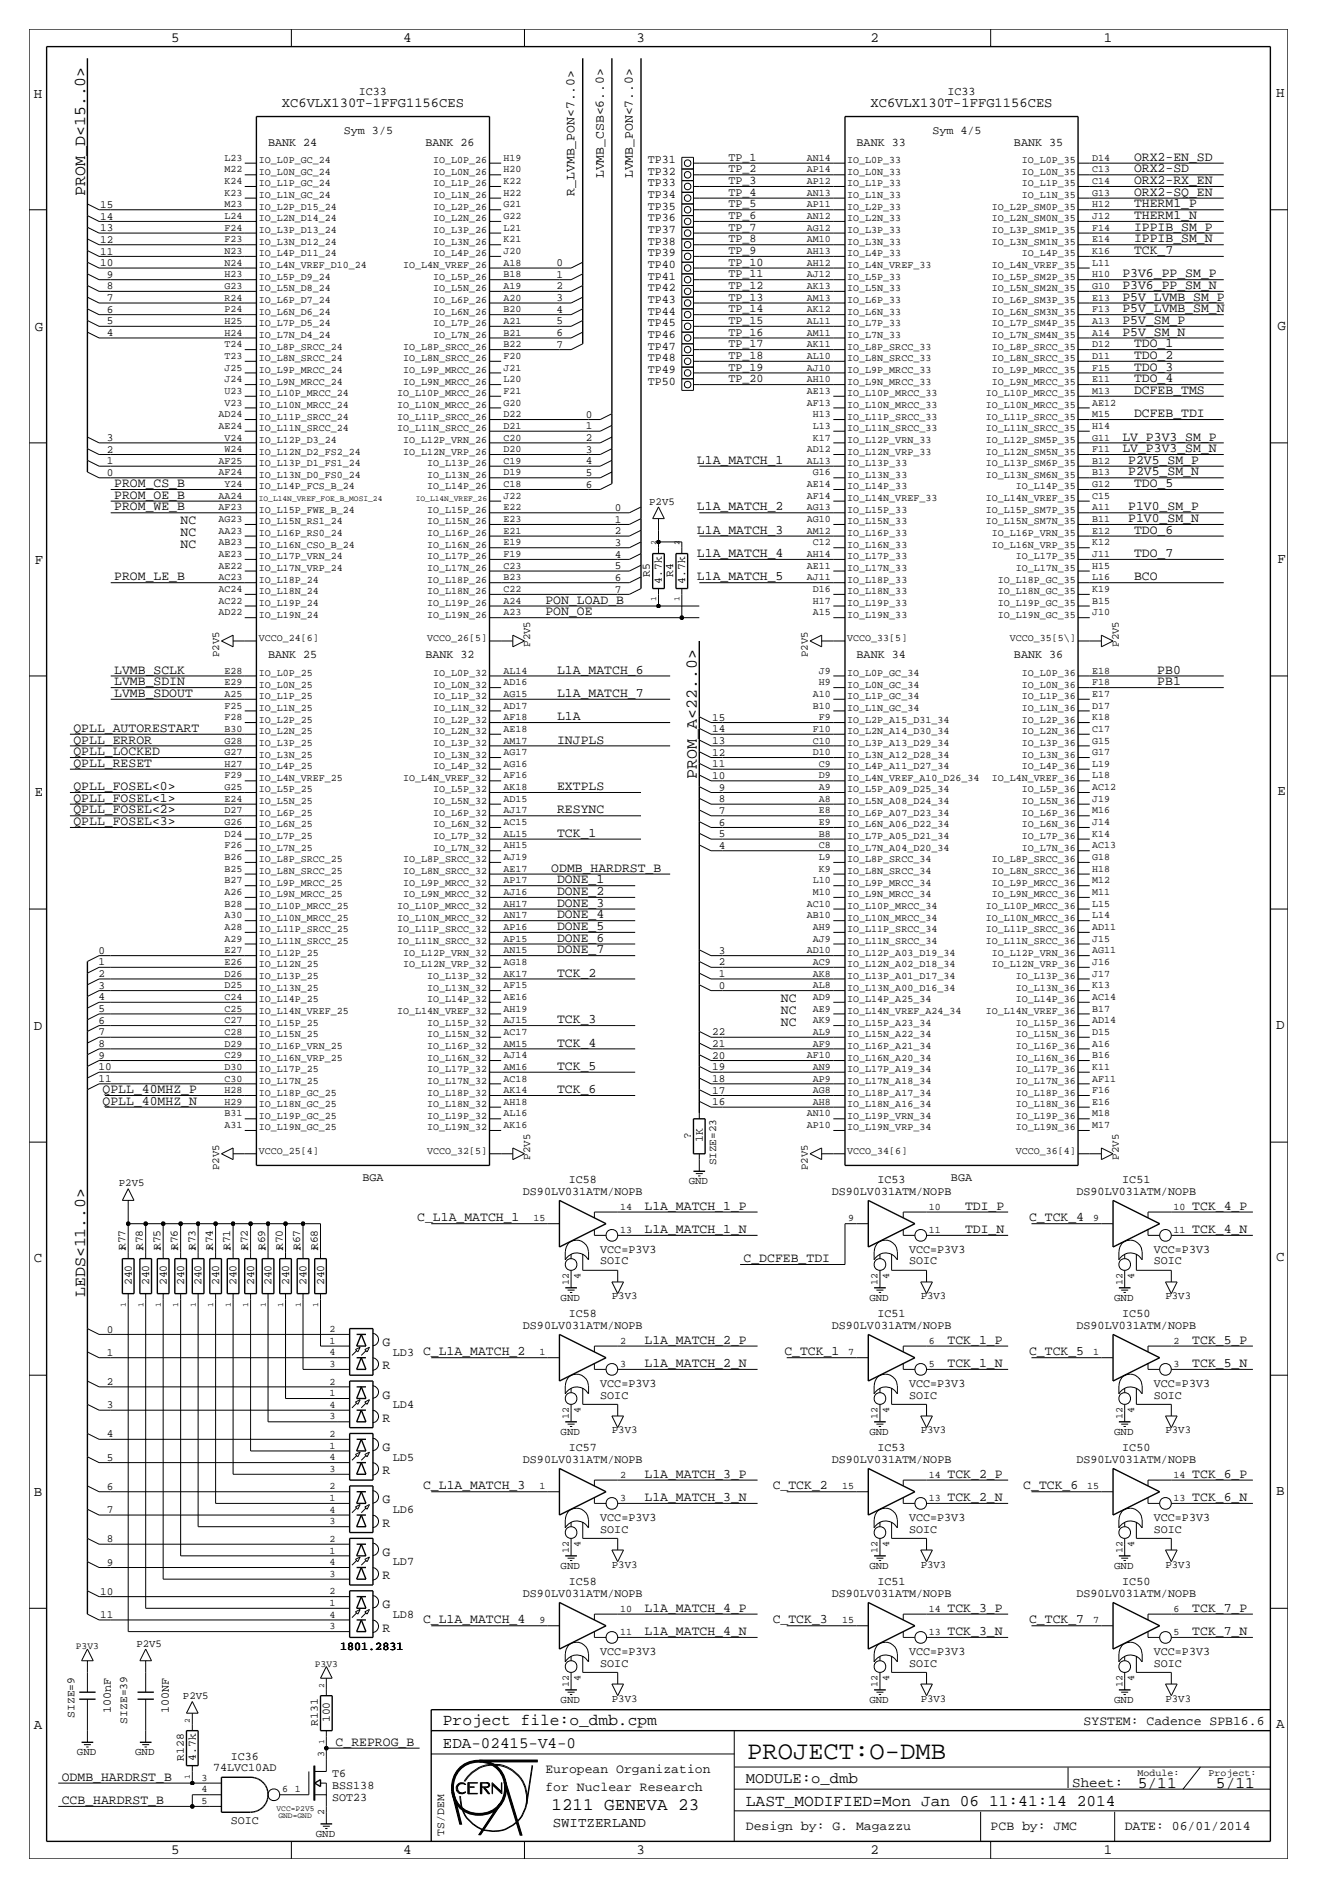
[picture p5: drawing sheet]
<svg xmlns="http://www.w3.org/2000/svg" width="287mm" height="411mm" viewBox="0 0 287 411" stroke-linecap="round" stroke-linejoin="round" font-family="sans-serif">
<defs><g id="words">
<text font-size="5.6" x="162.8" y="383.3">PROJECT:O-DMB</text>
<text font-size="3.8" x="120.2" y="394.5">1211 GENEVA 23</text>
<g font-size="3.6">
<text x="18.5" y="42.7" transform="rotate(-90 18.5 42.7)">PROM_D&lt;15..0&gt;</text>
<text x="151.9" y="169.7" transform="rotate(-90 151.9 169.7)">PROM_A&lt;22..0&gt;</text>
<text x="18.5" y="282.7" transform="rotate(-90 18.5 282.7)">LEDS&lt;11..0&gt;</text>
</g>
<g font-size="3.5">
<text x="96.5" y="375.9">Project file:o_dmb.cpm</text>
<text x="96.5" y="381">EDA-02415-V4-0</text>
<text x="248" y="389.6">5/11</text>
<text x="265" y="389.6">5/11</text>
<text x="162.6" y="393.7">LAST_MODIFIED=Mon Jan 06 11:41:14 2014</text>
</g>
<text font-size="3.4" x="162.6" y="388.6">MODULE:o_dmb</text>
<g font-size="3.1">
<text x="37.3" y="9.1">5</text>
<text x="87.9" y="9.1">4</text>
<text x="138.7" y="9.1">3</text>
<text x="189.7" y="9.1">2</text>
<text x="240.5" y="9.1">1</text>
<text x="7.4" y="21.3">H</text>
<text x="278.1" y="21.1">H</text>
<text x="278.4" y="71.9">G</text>
<text x="7.6" y="72.1">G</text>
<text x="7.6" y="122.9">F</text>
<text x="278.4" y="122.7">F</text>
<text x="7.6" y="173.5">E</text>
<text x="278.4" y="173.2">E</text>
<text x="7.4" y="224.5">D</text>
<text x="278.1" y="224.3">D</text>
<text x="7.4" y="275.1">C</text>
<text x="278.1" y="274.8">C</text>
<text x="7.4" y="326.1">B</text>
<text x="278.1" y="325.9">B</text>
<text x="7.4" y="376.9">A</text>
<text x="278.1" y="376.7">A</text>
<text x="233.7" y="389.4">Sheet:</text>
<text x="120.4" y="398.3">SWITZERLAND</text>
<text x="37.3" y="404.1">5</text>
<text x="87.9" y="404.1">4</text>
<text x="138.7" y="404.1">3</text>
<text x="189.7" y="404.1">2</text>
<text x="240.5" y="404.1">1</text>
</g>
<g font-size="3">
<text x="61.4" y="23.3">XC6VLX130T-1FFG1156CES</text>
<text x="189.7" y="23.3">XC6VLX130T-1FFG1156CES</text>
</g>
<g font-size="2.9">
<text x="247.1" y="35.1">ORX2-EN_SD</text>
<text x="131.6" y="38.9" transform="rotate(-90 131.6 38.9)">LVMB_CSB&lt;6..0&gt;</text>
<text x="137.9" y="38.9" transform="rotate(-90 137.9 38.9)">LVMB_PON&lt;7..0&gt;</text>
<text x="247.1" y="37.6">ORX2-SD</text>
<text x="247.1" y="40.1">ORX2-RX_EN</text>
<text x="125.2" y="42.7" transform="rotate(-90 125.2 42.7)">R_LVMB_PON&lt;7..0&gt;</text>
<text x="247.1" y="42.7">ORX2-SQ_EN</text>
<text x="247.1" y="45.2">THERM1_P</text>
<text x="247.1" y="47.8">THERM1_N</text>
<text x="247.1" y="52.8">IPPIB_SM_N</text>
<text x="247.1" y="50.3">IPPIB_SM_P</text>
<text x="247.1" y="55.4">TCK_7</text>
<text x="244.6" y="65.5">P5V_LVMB_SM_P</text>
<text x="244.6" y="63">P3V6_PP_SM_N</text>
<text x="244.6" y="60.5">P3V6_PP_SM_P</text>
<text x="244.6" y="70.6">P5V_SM_P</text>
<text x="244.6" y="68.1">P5V_LVMB_SM_N</text>
<text x="244.6" y="73.2">P5V_SM_N</text>
<text x="247.1" y="75.7">TDO_1</text>
<text x="247.1" y="78.2">TDO_2</text>
<text x="247.1" y="80.8">TDO_3</text>
<text x="247.1" y="83.3">TDO_4</text>
<text x="247.1" y="85.9">DCFEB_TMS</text>
<text x="247.1" y="90.9">DCFEB_TDI</text>
<text x="151.9" y="101.1">L1A_MATCH_1</text>
<text x="244.6" y="96">LV_P3V3_SM_P</text>
<text x="244.6" y="98.6">LV_P3V3_SM_N</text>
<text x="245.9" y="101.1">P2V5_SM_P</text>
<text x="24.9" y="106.2">PROM_CS_B</text>
<text x="245.9" y="103.6">P2V5_SM_N</text>
<text x="247.1" y="106.2">TDO_5</text>
<text x="24.9" y="108.7">PROM_OE_B</text>
<text x="24.9" y="111.3">PROM_WE_B</text>
<text x="151.9" y="111.3">L1A_MATCH_2</text>
<text x="245.9" y="113.8">P1V0_SM_N</text>
<text x="245.9" y="111.3">P1V0_SM_P</text>
<text x="39.4" y="116.8">NC</text>
<text x="39.4" y="119.4">NC</text>
<text x="39.4" y="114.3">NC</text>
<text x="151.9" y="116.3">L1A_MATCH_3</text>
<text x="247.1" y="116.3">TDO_6</text>
<text x="151.9" y="121.4">L1A_MATCH_4</text>
<text x="247.1" y="121.4">TDO_7</text>
<text x="24.9" y="126.5">PROM_LE_B</text>
<text x="118.9" y="131.6">PON_LOAD_B</text>
<text x="151.9" y="126.5">L1A_MATCH_5</text>
<text x="247.1" y="126.5">BCO</text>
<text x="118.9" y="134.1">PON_OE</text>
<text x="24.9" y="146.8">LVMB_SCLK</text>
<text x="24.9" y="149.3">LVMB_SDIN</text>
<text x="121.4" y="146.8">L1A_MATCH_6</text>
<text x="252.2" y="146.8">PB0</text>
<text x="252.2" y="149.4">PB1</text>
<text x="24.9" y="151.9">LVMB_SDOUT</text>
<text x="121.4" y="151.9">L1A_MATCH_7</text>
<text x="16" y="159.5">QPLL_AUTORESTART</text>
<text x="121.4" y="157">L1A</text>
<text x="16" y="167.1">QPLL_RESET</text>
<text x="16" y="164.6">QPLL_LOCKED</text>
<text x="16" y="162">QPLL_ERROR</text>
<text x="121.4" y="162.1">INJPLS</text>
<text x="16" y="172.2">QPLL_FOSEL&lt;0&gt;</text>
<text x="121.4" y="172.2">EXTPLS</text>
<text x="16" y="179.8">QPLL_FOSEL&lt;3&gt;</text>
<text x="16" y="174.7">QPLL_FOSEL&lt;1&gt;</text>
<text x="16" y="177.3">QPLL_FOSEL&lt;2&gt;</text>
<text x="121.4" y="177.3">RESYNC</text>
<text x="121.4" y="182.4">TCK_1</text>
<text x="120.1" y="190">ODMB_HARDRST_B</text>
<text x="121.4" y="195.1">DONE_2</text>
<text x="121.4" y="197.6">DONE_3</text>
<text x="121.4" y="192.5">DONE_1</text>
<text x="121.4" y="200.2">DONE_4</text>
<text x="121.4" y="202.7">DONE_5</text>
<text x="121.4" y="207.8">DONE_7</text>
<text x="121.4" y="205.2">DONE_6</text>
<text x="121.4" y="212.9">TCK_2</text>
<text x="170.2" y="221">NC</text>
<text x="170.2" y="218.4">NC</text>
<text x="121.4" y="223">TCK_3</text>
<text x="170.2" y="223.5">NC</text>
<text x="121.4" y="228.1">TCK_4</text>
<text x="121.4" y="233.2">TCK_5</text>
<text x="22.4" y="238.3">QPLL_40MHZ_P</text>
<text x="121.4" y="238.3">TCK_6</text>
<text x="22.4" y="240.8">QPLL_40MHZ_N</text>
<text x="140.5" y="263.7">L1A_MATCH_1_P</text>
<text x="210.3" y="263.7">TDI_P</text>
<text x="259.8" y="263.7">TCK_4_P</text>
<text x="90.9" y="266.2">C_L1A_MATCH_1</text>
<text x="140.5" y="268.7">L1A_MATCH_1_N</text>
<text x="210.3" y="268.7">TDI_N</text>
<text x="224.3" y="266.2">C_TCK_4</text>
<text x="259.8" y="268.7">TCK_4_N</text>
<text x="162.1" y="275.1">C_DCFEB_TDI</text>
<text x="83.4" y="293.4">G</text>
<text x="140.5" y="292.9">L1A_MATCH_2_P</text>
<text x="206.5" y="292.9">TCK_1_P</text>
<text x="259.8" y="292.9">TCK_5_P</text>
<text x="83.4" y="298.4">R</text>
<text x="140.5" y="297.9">L1A_MATCH_2_N</text>
<text x="170.9" y="295.4">C_TCK_1</text>
<text x="206.5" y="297.9">TCK_1_N</text>
<text x="224.3" y="295.4">C_TCK_5</text>
<text x="259.8" y="297.9">TCK_5_N</text>
<text x="83.4" y="304.8">G</text>
<text x="83.4" y="309.9">R</text>
<text x="83.4" y="316.2">G</text>
<text x="83.4" y="321.3">R</text>
<text x="140.5" y="322.1">L1A_MATCH_3_P</text>
<text x="206.5" y="322.1">TCK_2_P</text>
<text x="259.8" y="322.1">TCK_6_P</text>
<text x="83.4" y="327.7">G</text>
<text x="92.2" y="324.6">C_L1A_MATCH_3</text>
<text x="140.5" y="327.2">L1A_MATCH_3_N</text>
<text x="168.4" y="324.6">C_TCK_2</text>
<text x="206.5" y="327.2">TCK_2_N</text>
<text x="223" y="324.6">C_TCK_6</text>
<text x="259.8" y="327.2">TCK_6_N</text>
<text x="83.4" y="332.7">R</text>
<text x="83.4" y="339.1">G</text>
<text x="83.4" y="344.2">R</text>
<text x="83.4" y="350.5">G</text>
<text x="92.2" y="353.8">C_L1A_MATCH_4</text>
<text x="140.5" y="351.3">L1A_MATCH_4_P</text>
<text x="168.4" y="353.8">C_TCK_3</text>
<text x="206.5" y="351.3">TCK_3_P</text>
<text x="224.3" y="353.8">C_TCK_7</text>
<text x="259.8" y="351.3">TCK_7_P</text>
<text x="83.4" y="355.6">R</text>
<text x="140.5" y="356.4">L1A_MATCH_4_N</text>
<text x="206.5" y="356.4">TCK_3_N</text>
<text x="259.8" y="356.4">TCK_7_N</text>
<text x="236.2" y="375.9">SYSTEM: Cadence SPB16.6</text>
<text x="73.2" y="380.5">C_REPROG_B</text>
<text x="13.5" y="388.1">ODMB_HARDRST_B</text>
<text x="118.9" y="386.3">European Organization</text>
<text x="13.5" y="393.2">CCB_HARDRST_B</text>
<text x="118.9" y="390.4">for Nuclear Research</text>
<text x="162.6" y="398.8">Design by: G. Magazzu</text>
<text x="215.9" y="398.8">PCB by: JMC</text>
<text x="245.1" y="398.8">DATE: 06/01/2014</text>
</g>
<g font-size="2.6">
<text x="78.2" y="20.7">IC33</text>
<text x="206.5" y="20.7">IC33</text>
<text x="74.9" y="29.2">Sym 3/5</text>
<text x="203.2" y="29.2">Sym 4/5</text>
<text x="58.4" y="31.8">BANK 24</text>
<text x="92.7" y="31.8">BANK 26</text>
<text x="141.2" y="35.6">TP31</text>
<text x="158.7" y="35.1">TP_1</text>
<text x="186.7" y="31.8">BANK 33</text>
<text x="221" y="31.8">BANK 35</text>
<text x="141.2" y="38.1">TP32</text>
<text x="141.2" y="40.6">TP33</text>
<text x="158.7" y="37.6">TP_2</text>
<text x="158.7" y="40.1">TP_3</text>
<text x="141.2" y="43.2">TP34</text>
<text x="141.2" y="45.7">TP35</text>
<text x="158.7" y="42.7">TP_4</text>
<text x="158.7" y="45.2">TP_5</text>
<text x="158.7" y="47.8">TP_6</text>
<text x="141.2" y="48.3">TP36</text>
<text x="141.2" y="50.8">TP37</text>
<text x="141.2" y="53.3">TP38</text>
<text x="158.7" y="50.3">TP_7</text>
<text x="158.7" y="52.8">TP_8</text>
<text x="141.2" y="55.9">TP39</text>
<text x="141.2" y="58.4">TP40</text>
<text x="158.7" y="55.4">TP_9</text>
<text x="158.7" y="57.9">TP_10</text>
<text x="141.2" y="61">TP41</text>
<text x="141.2" y="63.5">TP42</text>
<text x="158.7" y="60.5">TP_11</text>
<text x="158.7" y="63">TP_12</text>
<text x="158.7" y="65.5">TP_13</text>
<text x="141.2" y="66.1">TP43</text>
<text x="141.2" y="68.6">TP44</text>
<text x="141.2" y="71.1">TP45</text>
<text x="158.7" y="68.1">TP_14</text>
<text x="158.7" y="70.6">TP_15</text>
<text x="141.2" y="73.7">TP46</text>
<text x="141.2" y="76.2">TP47</text>
<text x="158.7" y="73.2">TP_16</text>
<text x="158.7" y="75.7">TP_17</text>
<text x="141.2" y="78.8">TP48</text>
<text x="141.2" y="81.3">TP49</text>
<text x="141.2" y="83.8">TP50</text>
<text x="158.7" y="78.2">TP_18</text>
<text x="158.7" y="80.8">TP_19</text>
<text x="158.7" y="83.3">TP_20</text>
<text x="58.4" y="143.5">BANK 25</text>
<text x="92.7" y="143.5">BANK 32</text>
<text x="186.7" y="143.5">BANK 34</text>
<text x="221" y="143.5">BANK 36</text>
<text x="79" y="257.4">BGA</text>
<text x="123.9" y="257.8">IC58</text>
<text x="191.2" y="257.8">IC53</text>
<text x="207.2" y="257.4">BGA</text>
<text x="244.6" y="257.8">IC51</text>
<text x="114" y="260.4">DS90LV031ATM/NOPB</text>
<text x="181.3" y="260.4">DS90LV031ATM/NOPB</text>
<text x="234.6" y="260.4">DS90LV031ATM/NOPB</text>
<text x="130.8" y="275.6">SOIC</text>
<text x="130.8" y="273.1">VCC=P3V3</text>
<text x="198.1" y="273.1">VCC=P3V3</text>
<text x="198.1" y="275.6">SOIC</text>
<text x="251.5" y="275.6">SOIC</text>
<text x="251.5" y="273">VCC=P3V3</text>
<text x="123.9" y="287">IC58</text>
<text x="191.2" y="287">IC51</text>
<text x="244.6" y="287">IC50</text>
<text x="114" y="289.6">DS90LV031ATM/NOPB</text>
<text x="181.3" y="289.6">DS90LV031ATM/NOPB</text>
<text x="234.6" y="289.6">DS90LV031ATM/NOPB</text>
<text x="85.6" y="295.5">LD3 C_L1A_MATCH_2</text>
<text x="130.8" y="304.8">SOIC</text>
<text x="130.8" y="302.3">VCC=P3V3</text>
<text x="198.1" y="302.3">VCC=P3V3</text>
<text x="198.1" y="304.8">SOIC</text>
<text x="251.5" y="304.8">SOIC</text>
<text x="251.5" y="302.3">VCC=P3V3</text>
<text x="85.6" y="306.9">LD4</text>
<text x="123.9" y="316.2">IC57</text>
<text x="191.2" y="316.2">IC53</text>
<text x="244.6" y="316.2">IC50</text>
<text x="85.6" y="318.3">LD5</text>
<text x="114" y="318.8">DS90LV031ATM/NOPB</text>
<text x="181.3" y="318.8">DS90LV031ATM/NOPB</text>
<text x="234.6" y="318.8">DS90LV031ATM/NOPB</text>
<text x="85.6" y="329.7">LD6</text>
<text x="130.8" y="331.5">VCC=P3V3</text>
<text x="130.8" y="334">SOIC</text>
<text x="198.1" y="334">SOIC</text>
<text x="198.1" y="331.5">VCC=P3V3</text>
<text x="251.5" y="331.5">VCC=P3V3</text>
<text x="251.5" y="334">SOIC</text>
<text x="85.6" y="341.2">LD7</text>
<text x="114" y="348">DS90LV031ATM/NOPB</text>
<text x="123.9" y="345.4">IC58</text>
<text x="181.3" y="348">DS90LV031ATM/NOPB</text>
<text x="191.2" y="345.4">IC51</text>
<text x="234.6" y="348">DS90LV031ATM/NOPB</text>
<text x="244.6" y="345.4">IC50</text>
<text x="85.6" y="352.6">LD8</text>
<text x="74.1" y="359.7">1801.2831</text>
<text x="130.8" y="363.2">SOIC</text>
<text x="130.8" y="360.7">VCC=P3V3</text>
<text x="198.1" y="360.7">VCC=P3V3</text>
<text x="198.1" y="363.2">SOIC</text>
<text x="251.5" y="360.7">VCC=P3V3</text>
<text x="251.5" y="363.2">SOIC</text>
<text x="24.1" y="373.4" transform="rotate(-90 24.1 373.4)">100nF</text>
<text x="36.8" y="373.4" transform="rotate(-90 36.8 373.4)">100NF</text>
<text x="50.3" y="383.5">IC36</text>
<text x="46.4" y="386.1">74LVC10AD</text>
<text x="72.4" y="387.4">T6</text>
<text x="72.4" y="389.9">BSS138</text>
<text x="72.4" y="392.4">SOT23</text>
<text x="50.3" y="397.5">SOIC</text>
</g>
<g font-size="2.5">
<text x="141.6" y="125.7" transform="rotate(-90 141.6 125.7)">R5</text>
<text x="146.7" y="125.7" transform="rotate(-90 146.7 125.7)">R4</text>
<text x="144.3" y="127.2" transform="rotate(-90 144.3 127.2)">4.7k</text>
<text x="149.4" y="127.2" transform="rotate(-90 149.4 127.2)">4.7k</text>
<text x="150.5" y="248.1" transform="rotate(-90 150.5 248.1)">?</text>
<text x="153.2" y="248.9" transform="rotate(-90 153.2 248.9)">1K</text>
<text x="27.3" y="272.5" transform="rotate(-90 27.3 272.5)">R77</text>
<text x="31.1" y="272.5" transform="rotate(-90 31.1 272.5)">R78</text>
<text x="35" y="272.5" transform="rotate(-90 35 272.5)">R75</text>
<text x="38.8" y="272.5" transform="rotate(-90 38.8 272.5)">R76</text>
<text x="42.6" y="272.5" transform="rotate(-90 42.6 272.5)">R73</text>
<text x="46.4" y="272.5" transform="rotate(-90 46.4 272.5)">R74</text>
<text x="50.2" y="272.5" transform="rotate(-90 50.2 272.5)">R71</text>
<text x="54" y="272.5" transform="rotate(-90 54 272.5)">R72</text>
<text x="57.8" y="272.5" transform="rotate(-90 57.8 272.5)">R69</text>
<text x="61.6" y="272.5" transform="rotate(-90 61.6 272.5)">R70</text>
<text x="65.4" y="272.5" transform="rotate(-90 65.4 272.5)">R67</text>
<text x="69.2" y="272.5" transform="rotate(-90 69.2 272.5)">R68</text>
<text x="28.7" y="280.1" transform="rotate(-90 28.7 280.1)">240</text>
<text x="32.5" y="280.1" transform="rotate(-90 32.5 280.1)">240</text>
<text x="36.3" y="280.1" transform="rotate(-90 36.3 280.1)">240</text>
<text x="40.1" y="280.1" transform="rotate(-90 40.1 280.1)">240</text>
<text x="43.9" y="280.1" transform="rotate(-90 43.9 280.1)">240</text>
<text x="47.8" y="280.1" transform="rotate(-90 47.8 280.1)">240</text>
<text x="51.6" y="280.1" transform="rotate(-90 51.6 280.1)">240</text>
<text x="55.4" y="280.1" transform="rotate(-90 55.4 280.1)">240</text>
<text x="59.2" y="280.1" transform="rotate(-90 59.2 280.1)">240</text>
<text x="63" y="280.1" transform="rotate(-90 63 280.1)">240</text>
<text x="66.8" y="280.1" transform="rotate(-90 66.8 280.1)">240</text>
<text x="70.6" y="280.1" transform="rotate(-90 70.6 280.1)">240</text>
<text x="16.3" y="374.4" transform="rotate(-90 16.3 374.4)">SIZE=9</text>
<text x="27.7" y="375.7" transform="rotate(-90 27.7 375.7)">SIZE=39</text>
<text x="69.2" y="376.1" transform="rotate(-90 69.2 376.1)">R131</text>
<text x="71.9" y="375.4" transform="rotate(-90 71.9 375.4)">100</text>
<text x="40" y="383.7" transform="rotate(-90 40 383.7)">R128</text>
<text x="42.7" y="383.7" transform="rotate(-90 42.7 383.7)">4.7k</text>
<text x="96.8" y="400.1" transform="rotate(-90 96.8 400.1)">TS/DEM</text>
</g>
<g font-size="2.4">
<text x="21.9" y="45.3">15</text>
<text x="21.9" y="47.9">14</text>
<text x="21.9" y="50.4">13</text>
<text x="21.9" y="52.9">12</text>
<text x="21.9" y="55.5">11</text>
<text x="21.9" y="58">10</text>
<text x="121.3" y="58">0</text>
<text x="23.3" y="63.1">8</text>
<text x="23.3" y="60.6">9</text>
<text x="23.3" y="65.6">7</text>
<text x="121.3" y="65.6">3</text>
<text x="121.3" y="60.5">1</text>
<text x="121.3" y="63.1">2</text>
<text x="23.3" y="68.2">6</text>
<text x="23.3" y="70.7">5</text>
<text x="121.3" y="68.2">4</text>
<text x="121.3" y="70.7">5</text>
<text x="23.3" y="73.3">4</text>
<text x="121.3" y="75.8">7</text>
<text x="121.3" y="73.3">6</text>
<text x="127.7" y="91">0</text>
<text x="127.7" y="93.6">1</text>
<text x="23.3" y="101.2">1</text>
<text x="23.3" y="98.7">2</text>
<text x="23.3" y="96.1">3</text>
<text x="127.7" y="96.1">2</text>
<text x="127.7" y="98.6">3</text>
<text x="127.7" y="101.2">4</text>
<text x="23.3" y="103.7">0</text>
<text x="127.7" y="103.7">5</text>
<text x="127.7" y="106.3">6</text>
<text x="134" y="111.3">0</text>
<text x="134" y="113.9">1</text>
<text x="134" y="116.4">2</text>
<text x="134" y="119">3</text>
<text x="134" y="121.5">4</text>
<text x="134" y="124">5</text>
<text x="134" y="129.1">7</text>
<text x="134" y="126.6">6</text>
<text x="155.2" y="159.6">14</text>
<text x="155.2" y="157.1">15</text>
<text x="155.2" y="162.2">13</text>
<text x="155.2" y="164.7">12</text>
<text x="155.2" y="167.2">11</text>
<text x="155.2" y="169.8">10</text>
<text x="156.6" y="172.3">9</text>
<text x="156.6" y="179.9">6</text>
<text x="156.6" y="177.4">7</text>
<text x="156.6" y="174.8">8</text>
<text x="156.6" y="182.5">5</text>
<text x="156.6" y="185">4</text>
<text x="21.5" y="207.9">0</text>
<text x="156.6" y="207.9">3</text>
<text x="21.5" y="210.4">1</text>
<text x="21.5" y="215.5">3</text>
<text x="21.5" y="212.9">2</text>
<text x="156.6" y="213">1</text>
<text x="156.6" y="210.4">2</text>
<text x="156.6" y="215.5">0</text>
<text x="21.5" y="218">4</text>
<text x="21.5" y="220.6">5</text>
<text x="21.5" y="223.1">6</text>
<text x="21.5" y="225.6">7</text>
<text x="155.2" y="225.7">22</text>
<text x="21.5" y="233.3">10</text>
<text x="21.5" y="228.2">8</text>
<text x="21.5" y="230.7">9</text>
<text x="155.2" y="230.7">20</text>
<text x="155.2" y="228.2">21</text>
<text x="155.2" y="233.3">19</text>
<text x="21.5" y="235.8">11</text>
<text x="155.2" y="238.4">17</text>
<text x="155.2" y="235.8">18</text>
<text x="155.2" y="240.9">16</text>
<text x="156.1" y="254" transform="rotate(-90 156.1 254)">SIZE=23</text>
<text x="23.3" y="290.4">0</text>
<text x="23.3" y="295.5">1</text>
<text x="23.3" y="301.9">2</text>
<text x="23.3" y="306.9">3</text>
<text x="23.3" y="313.3">4</text>
<text x="23.3" y="318.4">5</text>
<text x="23.3" y="324.7">6</text>
<text x="23.3" y="329.8">7</text>
<text x="23.3" y="341.2">9</text>
<text x="23.3" y="336.1">8</text>
<text x="21.9" y="347.6">10</text>
<text x="21.9" y="352.7">11</text>
</g>
<g font-size="2.3">
<text x="141.5" y="110">P2V5</text>
<text x="47.8" y="143.3" transform="rotate(-90 47.8 143.3)">P2V5</text>
<text x="115.6" y="141" transform="rotate(-90 115.6 141)">P2V5</text>
<text x="176" y="143.3" transform="rotate(-90 176 143.3)">P2V5</text>
<text x="243.8" y="141" transform="rotate(-90 243.8 141)">P2V5</text>
<text x="47.8" y="255" transform="rotate(-90 47.8 255)">P2V5</text>
<text x="115.6" y="252.7" transform="rotate(-90 115.6 252.7)">P2V5</text>
<text x="176" y="255" transform="rotate(-90 176 255)">P2V5</text>
<text x="243.8" y="252.7" transform="rotate(-90 243.8 252.7)">P2V5</text>
<text x="25.9" y="258.6">P2V5</text>
<text x="150.1" y="258.1">GND</text>
<text x="122.2" y="283.5">GND</text>
<text x="133.3" y="283.2">P3V3</text>
<text x="189.5" y="283.5">GND</text>
<text x="200.7" y="283.2">P3V3</text>
<text x="242.8" y="283.5">GND</text>
<text x="254" y="283.2">P3V3</text>
<text x="122.2" y="312.7">GND</text>
<text x="133.3" y="312.4">P3V3</text>
<text x="189.5" y="312.7">GND</text>
<text x="200.7" y="312.4">P3V3</text>
<text x="242.8" y="312.7">GND</text>
<text x="254" y="312.4">P3V3</text>
<text x="122.2" y="341.9">GND</text>
<text x="133.3" y="341.6">P3V3</text>
<text x="189.5" y="341.9">GND</text>
<text x="200.7" y="341.6">P3V3</text>
<text x="242.8" y="341.9">GND</text>
<text x="254" y="341.6">P3V3</text>
<text x="29.7" y="358.9">P2V5</text>
<text x="39.9" y="370.3">P2V5</text>
<text x="122.2" y="371.1">GND</text>
<text x="133.3" y="370.8">P3V3</text>
<text x="189.5" y="371.1">GND</text>
<text x="200.7" y="370.8">P3V3</text>
<text x="242.8" y="371.1">GND</text>
<text x="254" y="370.8">P3V3</text>
<text x="16.8" y="382.5">GND</text>
<text x="29.5" y="382.5">GND</text>
<text x="68.8" y="400.3">GND</text>
</g>
<g font-size="2.2">
<text x="48.9" y="35">L23</text>
<text x="56.4" y="35.6">IO_L0P_GC_24</text>
<text x="94.4" y="35.6">IO_L0P_26</text>
<text x="109.7" y="35">H19</text>
<text x="175.9" y="35">AN14</text>
<text x="184.7" y="35.6">IO_L0P_33</text>
<text x="222.7" y="35.6">IO_L0P_35</text>
<text x="238" y="35">D14</text>
<text x="48.9" y="40.1">K24</text>
<text x="48.9" y="37.6">M22</text>
<text x="56.4" y="40.6">IO_L1P_GC_24</text>
<text x="56.4" y="38.1">IO_L0N_GC_24</text>
<text x="94.4" y="40.6">IO_L1P_26</text>
<text x="94.4" y="38.1">IO_L0N_26</text>
<text x="109.7" y="40.1">K22</text>
<text x="109.7" y="37.6">H20</text>
<text x="175.9" y="40.1">AP12</text>
<text x="175.9" y="37.6">AP14</text>
<text x="184.7" y="38.1">IO_L0N_33</text>
<text x="184.7" y="40.6">IO_L1P_33</text>
<text x="222.7" y="38.1">IO_L0N_35</text>
<text x="222.7" y="40.6">IO_L1P_35</text>
<text x="238" y="40.1">C14</text>
<text x="238" y="37.6">C13</text>
<text x="48.9" y="45.2">M23</text>
<text x="48.9" y="47.7">L24</text>
<text x="48.9" y="42.7">K23</text>
<text x="56.4" y="45.7">IO_L2P_D15_24</text>
<text x="56.4" y="43.2">IO_L1N_GC_24</text>
<text x="94.4" y="45.7">IO_L2P_26</text>
<text x="94.4" y="43.2">IO_L1N_26</text>
<text x="109.7" y="45.2">G21</text>
<text x="109.7" y="47.7">G22</text>
<text x="109.7" y="42.7">H22</text>
<text x="175.9" y="45.2">AP11</text>
<text x="175.9" y="47.7">AN12</text>
<text x="175.9" y="42.7">AN13</text>
<text x="184.7" y="43.2">IO_L1N_33</text>
<text x="184.7" y="45.7">IO_L2P_33</text>
<text x="216.1" y="45.7">IO_L2P_SM0P_35</text>
<text x="222.7" y="43.2">IO_L1N_35</text>
<text x="238" y="45.2">H12</text>
<text x="238" y="47.7">J12</text>
<text x="238" y="42.7">G13</text>
<text x="48.9" y="50.3">F24</text>
<text x="48.9" y="52.8">F23</text>
<text x="56.4" y="53.3">IO_L3N_D12_24</text>
<text x="56.4" y="50.8">IO_L3P_D13_24</text>
<text x="56.4" y="48.3">IO_L2N_D14_24</text>
<text x="94.4" y="53.3">IO_L3N_26</text>
<text x="94.4" y="50.8">IO_L3P_26</text>
<text x="94.4" y="48.3">IO_L2N_26</text>
<text x="109.7" y="50.3">L21</text>
<text x="109.7" y="52.8">K21</text>
<text x="175.9" y="50.3">AG12</text>
<text x="175.9" y="52.8">AM10</text>
<text x="184.7" y="48.3">IO_L2N_33</text>
<text x="184.7" y="50.8">IO_L3P_33</text>
<text x="184.7" y="53.3">IO_L3N_33</text>
<text x="216.1" y="53.3">IO_L3N_SM1N_35</text>
<text x="216.1" y="50.8">IO_L3P_SM1P_35</text>
<text x="216.1" y="48.3">IO_L2N_SM0N_35</text>
<text x="238" y="50.3">F14</text>
<text x="238" y="52.8">E14</text>
<text x="48.9" y="55.4">N23</text>
<text x="48.9" y="57.9">N24</text>
<text x="56.4" y="58.4">IO_L4N_VREF_D10_24</text>
<text x="56.4" y="55.9">IO_L4P_D11_24</text>
<text x="87.9" y="58.4">IO_L4N_VREF_26</text>
<text x="94.4" y="55.9">IO_L4P_26</text>
<text x="109.7" y="55.4">J20</text>
<text x="109.7" y="57.9">A18</text>
<text x="175.9" y="55.4">AH13</text>
<text x="175.9" y="57.9">AH12</text>
<text x="184.7" y="55.9">IO_L4P_33</text>
<text x="184.7" y="58.4">IO_L4N_VREF_33</text>
<text x="216.1" y="58.4">IO_L4N_VREF_35</text>
<text x="222.7" y="55.9">IO_L4P_35</text>
<text x="238" y="55.4">K16</text>
<text x="238" y="57.9">L11</text>
<text x="48.9" y="65.5">R24</text>
<text x="48.9" y="60.4">H23</text>
<text x="48.9" y="63">G23</text>
<text x="56.4" y="63.5">IO_L5N_D8_24</text>
<text x="56.4" y="61">IO_L5P_D9_24</text>
<text x="94.4" y="61">IO_L5P_26</text>
<text x="94.4" y="63.5">IO_L5N_26</text>
<text x="109.7" y="65.5">A20</text>
<text x="109.7" y="60.4">B18</text>
<text x="109.7" y="63">A19</text>
<text x="175.9" y="65.5">AM13</text>
<text x="175.9" y="60.4">AJ12</text>
<text x="175.9" y="63">AK13</text>
<text x="184.7" y="61">IO_L5P_33</text>
<text x="184.7" y="63.5">IO_L5N_33</text>
<text x="216.1" y="61">IO_L5P_SM2P_35</text>
<text x="216.1" y="63.5">IO_L5N_SM2N_35</text>
<text x="238" y="65.5">E13</text>
<text x="238" y="60.4">H10</text>
<text x="238" y="63">G10</text>
<text x="48.9" y="70.6">H25</text>
<text x="48.9" y="68.1">P24</text>
<text x="56.4" y="71.1">IO_L7P_D5_24</text>
<text x="56.4" y="68.6">IO_L6N_D6_24</text>
<text x="56.4" y="66">IO_L6P_D7_24</text>
<text x="94.4" y="71.1">IO_L7P_26</text>
<text x="94.4" y="68.6">IO_L6N_26</text>
<text x="94.4" y="66">IO_L6P_26</text>
<text x="109.7" y="70.6">A21</text>
<text x="109.7" y="68.1">B20</text>
<text x="175.9" y="70.6">AL11</text>
<text x="175.9" y="68.1">AK12</text>
<text x="184.7" y="66">IO_L6P_33</text>
<text x="184.7" y="68.6">IO_L6N_33</text>
<text x="184.7" y="71.1">IO_L7P_33</text>
<text x="216.1" y="66">IO_L6P_SM3P_35</text>
<text x="216.1" y="68.6">IO_L6N_SM3N_35</text>
<text x="216.1" y="71.1">IO_L7P_SM4P_35</text>
<text x="238" y="70.6">A13</text>
<text x="238" y="68.1">F13</text>
<text x="48.9" y="75.7">T24</text>
<text x="48.9" y="73.1">H24</text>
<text x="56.4" y="73.7">IO_L7N_D4_24</text>
<text x="56.4" y="76.2">IO_L8P_SRCC_24</text>
<text x="87.9" y="76.2">IO_L8P_SRCC_26</text>
<text x="94.4" y="73.7">IO_L7N_26</text>
<text x="109.7" y="75.7">B22</text>
<text x="109.7" y="73.1">B21</text>
<text x="175.9" y="75.7">AK11</text>
<text x="175.9" y="73.1">AM11</text>
<text x="184.7" y="73.7">IO_L7N_33</text>
<text x="184.7" y="76.2">IO_L8P_SRCC_33</text>
<text x="216.1" y="76.2">IO_L8P_SRCC_35</text>
<text x="216.1" y="73.7">IO_L7N_SM4N_35</text>
<text x="238" y="75.7">D12</text>
<text x="238" y="73.1">A14</text>
<text x="48.9" y="80.8">J25</text>
<text x="48.9" y="83.3">J24</text>
<text x="48.9" y="78.2">T23</text>
<text x="56.4" y="78.7">IO_L8N_SRCC_24</text>
<text x="56.4" y="81.3">IO_L9P_MRCC_24</text>
<text x="56.4" y="83.8">IO_L9N_MRCC_24</text>
<text x="87.9" y="83.8">IO_L9N_MRCC_26</text>
<text x="87.9" y="78.7">IO_L8N_SRCC_26</text>
<text x="87.9" y="81.3">IO_L9P_MRCC_26</text>
<text x="109.7" y="80.8">J21</text>
<text x="109.7" y="83.3">L20</text>
<text x="109.7" y="78.2">F20</text>
<text x="175.9" y="80.8">AJ10</text>
<text x="175.9" y="83.3">AH10</text>
<text x="175.9" y="78.2">AL10</text>
<text x="184.7" y="81.3">IO_L9P_MRCC_33</text>
<text x="184.7" y="78.7">IO_L8N_SRCC_33</text>
<text x="184.7" y="83.8">IO_L9N_MRCC_33</text>
<text x="216.1" y="78.7">IO_L8N_SRCC_35</text>
<text x="216.1" y="81.3">IO_L9P_MRCC_35</text>
<text x="216.1" y="83.8">IO_L9N_MRCC_35</text>
<text x="238" y="80.8">F15</text>
<text x="238" y="83.3">E11</text>
<text x="238" y="78.2">D11</text>
<text x="48.9" y="85.9">U23</text>
<text x="48.9" y="88.4">V23</text>
<text x="56.4" y="86.4">IO_L10P_MRCC_24</text>
<text x="56.4" y="88.9">IO_L10N_MRCC_24</text>
<text x="86.5" y="86.4">IO_L10P_MRCC_26</text>
<text x="86.5" y="88.9">IO_L10N_MRCC_26</text>
<text x="109.7" y="85.9">F21</text>
<text x="109.7" y="88.4">G20</text>
<text x="175.9" y="85.9">AE13</text>
<text x="175.9" y="88.4">AF13</text>
<text x="184.7" y="86.4">IO_L10P_MRCC_33</text>
<text x="184.7" y="88.9">IO_L10N_MRCC_33</text>
<text x="214.8" y="86.4">IO_L10P_MRCC_35</text>
<text x="214.8" y="88.9">IO_L10N_MRCC_35</text>
<text x="238" y="85.9">M13</text>
<text x="238" y="88.4">AE12</text>
<text x="47.6" y="90.9">AD24</text>
<text x="47.6" y="93.5">AE24</text>
<text x="56.4" y="94">IO_L11N_SRCC_24</text>
<text x="56.4" y="91.4">IO_L11P_SRCC_24</text>
<text x="86.5" y="94">IO_L11N_SRCC_26</text>
<text x="86.5" y="91.4">IO_L11P_SRCC_26</text>
<text x="109.7" y="90.9">D22</text>
<text x="109.7" y="93.5">D21</text>
<text x="177.2" y="90.9">H13</text>
<text x="177.2" y="93.5">L13</text>
<text x="184.7" y="91.4">IO_L11P_SRCC_33</text>
<text x="184.7" y="94">IO_L11N_SRCC_33</text>
<text x="214.8" y="91.4">IO_L11P_SRCC_35</text>
<text x="214.8" y="94">IO_L11N_SRCC_35</text>
<text x="238" y="90.9">M15</text>
<text x="238" y="93.5">H14</text>
<text x="47.6" y="101.1">AF25</text>
<text x="48.9" y="96">V24</text>
<text x="48.9" y="98.6">W24</text>
<text x="56.4" y="99.1">IO_L12N_D2_FS2_24</text>
<text x="56.4" y="101.6">IO_L13P_D1_FS1_24</text>
<text x="56.4" y="96.5">IO_L12P_D3_24</text>
<text x="87.9" y="99.1">IO_L12N_VRP_26</text>
<text x="87.9" y="96.5">IO_L12P_VRN_26</text>
<text x="93.1" y="101.6">IO_L13P_26</text>
<text x="109.7" y="101.1">C19</text>
<text x="109.7" y="96">C20</text>
<text x="109.7" y="98.6">D20</text>
<text x="175.9" y="101.1">AL13</text>
<text x="175.9" y="98.6">AD12</text>
<text x="177.2" y="96">K17</text>
<text x="184.7" y="101.6">IO_L13P_33</text>
<text x="184.7" y="96.5">IO_L12P_VRN_33</text>
<text x="184.7" y="99.1">IO_L12N_VRP_33</text>
<text x="214.8" y="99.1">IO_L12N_SM5N_35</text>
<text x="214.8" y="96.5">IO_L12P_SM5P_35</text>
<text x="214.8" y="101.6">IO_L13P_SM6P_35</text>
<text x="238" y="101.1">B12</text>
<text x="238" y="96">G11</text>
<text x="238" y="98.6">F11</text>
<text x="47.6" y="103.6">AF24</text>
<text x="48.9" y="106.2">Y24</text>
<text x="56.4" y="106.7">IO_L14P_FCS_B_24</text>
<text x="56.4" y="104.1">IO_L13N_D0_FS0_24</text>
<text x="93.1" y="104.1">IO_L13N_26</text>
<text x="93.1" y="106.7">IO_L14P_26</text>
<text x="109.7" y="106.2">C18</text>
<text x="109.7" y="103.6">D19</text>
<text x="175.9" y="106.2">AE14</text>
<text x="177.2" y="103.6">G16</text>
<text x="184.7" y="104.1">IO_L13N_33</text>
<text x="184.7" y="106.7">IO_L14P_33</text>
<text x="214.8" y="104.1">IO_L13N_SM6N_35</text>
<text x="221.4" y="106.7">IO_L14P_35</text>
<text x="238" y="106.2">G12</text>
<text x="238" y="103.6">B13</text>
<text x="47.6" y="111.3">AF23</text>
<text x="47.6" y="113.8">AG23</text>
<text x="47.6" y="108.7">AA24</text>
<text x="56.4" y="111.8">IO_L15P_FWE_B_24</text>
<text x="93.1" y="111.8">IO_L15P_26</text>
<text x="109.7" y="111.3">E22</text>
<text x="109.7" y="113.8">E23</text>
<text x="109.7" y="108.7">J22</text>
<text x="175.9" y="111.3">AG13</text>
<text x="175.9" y="113.8">AG10</text>
<text x="175.9" y="108.7">AF14</text>
<text x="184.7" y="111.8">IO_L15P_33</text>
<text x="184.7" y="109.2">IO_L14N_VREF_33</text>
<text x="214.8" y="109.2">IO_L14N_VREF_35</text>
<text x="214.8" y="111.8">IO_L15P_SM7P_35</text>
<text x="238" y="111.3">A11</text>
<text x="238" y="113.8">B11</text>
<text x="238" y="108.7">C15</text>
<text x="47.6" y="116.3">AA23</text>
<text x="47.6" y="118.9">AB23</text>
<text x="56.4" y="116.8">IO_L16P_RS0_24</text>
<text x="56.4" y="119.4">IO_L16N_CSO_B_24</text>
<text x="56.4" y="114.3">IO_L15N_RS1_24</text>
<text x="93.1" y="114.3">IO_L15N_26</text>
<text x="93.1" y="119.4">IO_L16N_26</text>
<text x="93.1" y="116.8">IO_L16P_26</text>
<text x="109.7" y="116.3">E21</text>
<text x="109.7" y="118.9">E19</text>
<text x="175.9" y="116.3">AM12</text>
<text x="177.2" y="118.9">C12</text>
<text x="184.7" y="114.3">IO_L15N_33</text>
<text x="184.7" y="116.8">IO_L16P_33</text>
<text x="184.7" y="119.4">IO_L16N_33</text>
<text x="214.8" y="114.3">IO_L15N_SM7N_35</text>
<text x="216.1" y="116.8">IO_L16P_VRN_35</text>
<text x="216.1" y="119.4">IO_L16N_VRP_35</text>
<text x="238" y="116.3">E12</text>
<text x="238" y="118.9">K12</text>
<text x="47.6" y="121.4">AE23</text>
<text x="47.6" y="124">AE22</text>
<text x="56.4" y="124.5">IO_L17N_VRP_24</text>
<text x="56.4" y="121.9">IO_L17P_VRN_24</text>
<text x="93.1" y="124.5">IO_L17N_26</text>
<text x="93.1" y="121.9">IO_L17P_26</text>
<text x="109.7" y="121.4">F19</text>
<text x="109.7" y="124">C23</text>
<text x="175.9" y="121.4">AH14</text>
<text x="175.9" y="124">AE11</text>
<text x="184.7" y="121.9">IO_L17P_33</text>
<text x="184.7" y="124.5">IO_L17N_33</text>
<text x="221.4" y="124.5">IO_L17N_35</text>
<text x="221.4" y="121.9">IO_L17P_35</text>
<text x="238" y="121.4">J11</text>
<text x="238" y="124">H15</text>
<text x="47.6" y="131.6">AC22</text>
<text x="47.6" y="126.5">AC23</text>
<text x="47.6" y="129">AC24</text>
<text x="56.4" y="129.5">IO_L18N_24</text>
<text x="56.4" y="127">IO_L18P_24</text>
<text x="93.1" y="129.5">IO_L18N_26</text>
<text x="93.1" y="127">IO_L18P_26</text>
<text x="109.7" y="131.6">A24</text>
<text x="109.7" y="126.5">B23</text>
<text x="109.7" y="129">C22</text>
<text x="175.9" y="126.5">AJ11</text>
<text x="177.2" y="131.6">H17</text>
<text x="177.2" y="129">D16</text>
<text x="184.7" y="127">IO_L18P_33</text>
<text x="184.7" y="129.5">IO_L18N_33</text>
<text x="217.4" y="127">IO_L18P_GC_35</text>
<text x="217.4" y="129.5">IO_L18N_GC_35</text>
<text x="238" y="131.6">B15</text>
<text x="238" y="126.5">L16</text>
<text x="238" y="129">K19</text>
<text x="47.6" y="134.1">AD22</text>
<text x="56.4" y="132.1">IO_L19P_24</text>
<text x="56.4" y="134.6">IO_L19N_24</text>
<text x="93.1" y="132.1">IO_L19P_26</text>
<text x="93.1" y="134.6">IO_L19N_26</text>
<text x="109.7" y="134.1">A23</text>
<text x="177.2" y="134.1">A15</text>
<text x="184.7" y="132.1">IO_L19P_33</text>
<text x="184.7" y="134.6">IO_L19N_33</text>
<text x="217.4" y="134.6">IO_L19N_GC_35</text>
<text x="217.4" y="132.1">IO_L19P_GC_35</text>
<text x="238" y="134.1">J10</text>
<text x="56.4" y="139.7">VCCO_24[6]</text>
<text x="93.1" y="139.7">VCCO_26[5]</text>
<text x="184.7" y="139.7">VCCO_33[5]</text>
<text x="220.1" y="139.7">VCCO_35[5\]</text>
<text x="48.9" y="146.8">E28</text>
<text x="48.9" y="149.3">E29</text>
<text x="56.4" y="149.9">IO_L0N_25</text>
<text x="56.4" y="147.3">IO_L0P_25</text>
<text x="94.4" y="149.9">IO_L0N_32</text>
<text x="94.4" y="147.3">IO_L0P_32</text>
<text x="109.7" y="146.8">AL14</text>
<text x="109.7" y="149.3">AD16</text>
<text x="178.5" y="146.8">J9</text>
<text x="178.5" y="149.3">H9</text>
<text x="184.7" y="149.9">IO_L0N_GC_34</text>
<text x="184.7" y="147.3">IO_L0P_GC_34</text>
<text x="222.7" y="149.9">IO_L0N_36</text>
<text x="222.7" y="147.3">IO_L0P_36</text>
<text x="238" y="146.8">E18</text>
<text x="238" y="149.3">F18</text>
<text x="48.9" y="151.9">A25</text>
<text x="48.9" y="154.4">F25</text>
<text x="56.4" y="154.9">IO_L1N_25</text>
<text x="56.4" y="152.4">IO_L1P_25</text>
<text x="94.4" y="154.9">IO_L1N_32</text>
<text x="94.4" y="152.4">IO_L1P_32</text>
<text x="109.7" y="151.9">AG15</text>
<text x="109.7" y="154.4">AD17</text>
<text x="177.2" y="151.9">A10</text>
<text x="177.2" y="154.4">B10</text>
<text x="184.7" y="152.4">IO_L1P_GC_34</text>
<text x="184.7" y="154.9">IO_L1N_GC_34</text>
<text x="222.7" y="154.9">IO_L1N_36</text>
<text x="222.7" y="152.4">IO_L1P_36</text>
<text x="238" y="151.9">E17</text>
<text x="238" y="154.4">D17</text>
<text x="48.9" y="157">F28</text>
<text x="48.9" y="159.5">B30</text>
<text x="56.4" y="157.5">IO_L2P_25</text>
<text x="56.4" y="160">IO_L2N_25</text>
<text x="94.4" y="157.5">IO_L2P_32</text>
<text x="94.4" y="160">IO_L2N_32</text>
<text x="109.7" y="157">AF18</text>
<text x="109.7" y="159.5">AE18</text>
<text x="177.2" y="159.5">F10</text>
<text x="178.5" y="157">F9</text>
<text x="184.7" y="160">IO_L2N_A14_D30_34</text>
<text x="184.7" y="157.5">IO_L2P_A15_D31_34</text>
<text x="222.7" y="160">IO_L2N_36</text>
<text x="222.7" y="157.5">IO_L2P_36</text>
<text x="238" y="157">K18</text>
<text x="238" y="159.5">C17</text>
<text x="48.9" y="167.1">H27</text>
<text x="48.9" y="162">G28</text>
<text x="48.9" y="164.6">G27</text>
<text x="56.4" y="162.6">IO_L3P_25</text>
<text x="56.4" y="165.1">IO_L3N_25</text>
<text x="56.4" y="167.6">IO_L4P_25</text>
<text x="94.4" y="162.6">IO_L3P_32</text>
<text x="94.4" y="167.6">IO_L4P_32</text>
<text x="94.4" y="165.1">IO_L3N_32</text>
<text x="109.7" y="167.1">AG16</text>
<text x="109.7" y="162">AM17</text>
<text x="109.7" y="164.6">AG17</text>
<text x="177.2" y="162">C10</text>
<text x="177.2" y="164.6">D10</text>
<text x="178.5" y="167.1">C9</text>
<text x="184.7" y="165.1">IO_L3N_A12_D28_34</text>
<text x="184.7" y="167.6">IO_L4P_A11_D27_34</text>
<text x="184.7" y="162.6">IO_L3P_A13_D29_34</text>
<text x="222.7" y="162.6">IO_L3P_36</text>
<text x="222.7" y="165.1">IO_L3N_36</text>
<text x="222.7" y="167.6">IO_L4P_36</text>
<text x="238" y="167.1">L19</text>
<text x="238" y="162">G15</text>
<text x="238" y="164.6">G17</text>
<text x="48.9" y="172.2">G25</text>
<text x="48.9" y="169.7">F29</text>
<text x="56.4" y="172.7">IO_L5P_25</text>
<text x="56.4" y="170.2">IO_L4N_VREF_25</text>
<text x="87.9" y="170.2">IO_L4N_VREF_32</text>
<text x="94.4" y="172.7">IO_L5P_32</text>
<text x="109.7" y="172.2">AK18</text>
<text x="109.7" y="169.7">AF16</text>
<text x="178.5" y="172.2">A9</text>
<text x="178.5" y="169.7">D9</text>
<text x="184.7" y="172.7">IO_L5P_A09_D25_34</text>
<text x="184.7" y="170.2">IO_L4N_VREF_A10_D26_34</text>
<text x="216.1" y="170.2">IO_L4N_VREF_36</text>
<text x="222.7" y="172.7">IO_L5P_36</text>
<text x="238" y="172.2">AC12</text>
<text x="238" y="169.7">L18</text>
<text x="48.9" y="177.3">D27</text>
<text x="48.9" y="179.8">G26</text>
<text x="48.9" y="174.7">E24</text>
<text x="56.4" y="177.8">IO_L6P_25</text>
<text x="56.4" y="175.3">IO_L5N_25</text>
<text x="94.4" y="177.8">IO_L6P_32</text>
<text x="94.4" y="175.3">IO_L5N_32</text>
<text x="109.7" y="177.3">AJ17</text>
<text x="109.7" y="179.8">AC15</text>
<text x="109.7" y="174.7">AD15</text>
<text x="178.5" y="177.3">E8</text>
<text x="178.5" y="179.8">E9</text>
<text x="178.5" y="174.7">A8</text>
<text x="184.7" y="177.8">IO_L6P_A07_D23_34</text>
<text x="184.7" y="175.3">IO_L5N_A08_D24_34</text>
<text x="222.7" y="177.8">IO_L6P_36</text>
<text x="222.7" y="175.3">IO_L5N_36</text>
<text x="238" y="177.3">M16</text>
<text x="238" y="179.8">J14</text>
<text x="238" y="174.7">J19</text>
<text x="48.9" y="182.4">D24</text>
<text x="48.9" y="184.9">F26</text>
<text x="56.4" y="182.9">IO_L7P_25</text>
<text x="56.4" y="185.4">IO_L7N_25</text>
<text x="56.4" y="180.3">IO_L6N_25</text>
<text x="94.4" y="182.9">IO_L7P_32</text>
<text x="94.4" y="185.4">IO_L7N_32</text>
<text x="94.4" y="180.3">IO_L6N_32</text>
<text x="109.7" y="182.4">AL15</text>
<text x="109.7" y="184.9">AH15</text>
<text x="178.5" y="182.4">B8</text>
<text x="178.5" y="184.9">C8</text>
<text x="184.7" y="185.4">IO_L7N_A04_D20_34</text>
<text x="184.7" y="182.9">IO_L7P_A05_D21_34</text>
<text x="184.7" y="180.3">IO_L6N_A06_D22_34</text>
<text x="222.7" y="185.4">IO_L7N_36</text>
<text x="222.7" y="182.9">IO_L7P_36</text>
<text x="222.7" y="180.3">IO_L6N_36</text>
<text x="238" y="182.4">K14</text>
<text x="238" y="184.9">AC13</text>
<text x="48.9" y="187.4">B26</text>
<text x="48.9" y="190">B25</text>
<text x="56.4" y="188">IO_L8P_SRCC_25</text>
<text x="56.4" y="190.5">IO_L8N_SRCC_25</text>
<text x="87.9" y="188">IO_L8P_SRCC_32</text>
<text x="87.9" y="190.5">IO_L8N_SRCC_32</text>
<text x="109.7" y="187.4">AJ19</text>
<text x="109.7" y="190">AE17</text>
<text x="178.5" y="187.4">L9</text>
<text x="178.5" y="190">K9</text>
<text x="184.7" y="190.5">IO_L8N_SRCC_34</text>
<text x="184.7" y="188">IO_L8P_SRCC_34</text>
<text x="216.1" y="188">IO_L8P_SRCC_36</text>
<text x="216.1" y="190.5">IO_L8N_SRCC_36</text>
<text x="238" y="187.4">G18</text>
<text x="238" y="190">H18</text>
<text x="48.9" y="197.6">B28</text>
<text x="48.9" y="192.5">B27</text>
<text x="48.9" y="195.1">A26</text>
<text x="56.4" y="195.6">IO_L9N_MRCC_25</text>
<text x="56.4" y="193">IO_L9P_MRCC_25</text>
<text x="87.9" y="195.6">IO_L9N_MRCC_32</text>
<text x="87.9" y="193">IO_L9P_MRCC_32</text>
<text x="109.7" y="197.6">AH17</text>
<text x="109.7" y="192.5">AP17</text>
<text x="109.7" y="195.1">AJ16</text>
<text x="175.9" y="197.6">AC10</text>
<text x="177.2" y="192.5">L10</text>
<text x="177.2" y="195.1">M10</text>
<text x="184.7" y="195.6">IO_L9N_MRCC_34</text>
<text x="184.7" y="193">IO_L9P_MRCC_34</text>
<text x="216.1" y="195.6">IO_L9N_MRCC_36</text>
<text x="216.1" y="193">IO_L9P_MRCC_36</text>
<text x="238" y="197.6">L15</text>
<text x="238" y="192.5">M12</text>
<text x="238" y="195.1">M11</text>
<text x="48.9" y="202.7">A28</text>
<text x="48.9" y="200.2">A30</text>
<text x="56.4" y="203.2">IO_L11P_SRCC_25</text>
<text x="56.4" y="200.7">IO_L10N_MRCC_25</text>
<text x="56.4" y="198.1">IO_L10P_MRCC_25</text>
<text x="86.5" y="203.2">IO_L11P_SRCC_32</text>
<text x="86.5" y="200.7">IO_L10N_MRCC_32</text>
<text x="86.5" y="198.1">IO_L10P_MRCC_32</text>
<text x="109.7" y="202.7">AP16</text>
<text x="109.7" y="200.2">AN17</text>
<text x="175.9" y="200.2">AB10</text>
<text x="177.2" y="202.7">AH9</text>
<text x="184.7" y="203.2">IO_L11P_SRCC_34</text>
<text x="184.7" y="198.1">IO_L10P_MRCC_34</text>
<text x="184.7" y="200.7">IO_L10N_MRCC_34</text>
<text x="214.8" y="203.2">IO_L11P_SRCC_36</text>
<text x="214.8" y="200.7">IO_L10N_MRCC_36</text>
<text x="214.8" y="198.1">IO_L10P_MRCC_36</text>
<text x="238" y="202.7">AD11</text>
<text x="238" y="200.2">L14</text>
<text x="48.9" y="207.8">E27</text>
<text x="48.9" y="205.2">A29</text>
<text x="56.4" y="208.3">IO_L12P_25</text>
<text x="56.4" y="205.7">IO_L11N_SRCC_25</text>
<text x="86.5" y="205.7">IO_L11N_SRCC_32</text>
<text x="87.9" y="208.3">IO_L12P_VRN_32</text>
<text x="109.7" y="207.8">AN15</text>
<text x="109.7" y="205.2">AP15</text>
<text x="175.9" y="207.8">AD10</text>
<text x="177.2" y="205.2">AJ9</text>
<text x="184.7" y="208.3">IO_L12P_A03_D19_34</text>
<text x="184.7" y="205.7">IO_L11N_SRCC_34</text>
<text x="214.8" y="205.7">IO_L11N_SRCC_36</text>
<text x="216.1" y="208.3">IO_L12P_VRN_36</text>
<text x="238" y="207.8">AG11</text>
<text x="238" y="205.2">J15</text>
<text x="48.9" y="212.9">D26</text>
<text x="48.9" y="215.4">D25</text>
<text x="48.9" y="210.3">E26</text>
<text x="56.4" y="215.9">IO_L13N_25</text>
<text x="56.4" y="213.4">IO_L13P_25</text>
<text x="56.4" y="210.8">IO_L12N_25</text>
<text x="87.9" y="210.8">IO_L12N_VRP_32</text>
<text x="93.1" y="215.9">IO_L13N_32</text>
<text x="93.1" y="213.4">IO_L13P_32</text>
<text x="109.7" y="212.9">AK17</text>
<text x="109.7" y="215.4">AF15</text>
<text x="109.7" y="210.3">AG18</text>
<text x="177.2" y="212.9">AK8</text>
<text x="177.2" y="215.4">AL8</text>
<text x="177.2" y="210.3">AC9</text>
<text x="184.7" y="215.9">IO_L13N_A00_D16_34</text>
<text x="184.7" y="210.8">IO_L12N_A02_D18_34</text>
<text x="184.7" y="213.4">IO_L13P_A01_D17_34</text>
<text x="216.1" y="210.8">IO_L12N_VRP_36</text>
<text x="221.4" y="215.9">IO_L13N_36</text>
<text x="221.4" y="213.4">IO_L13P_36</text>
<text x="238" y="212.9">J17</text>
<text x="238" y="215.4">K13</text>
<text x="238" y="210.3">J16</text>
<text x="48.9" y="217.9">C24</text>
<text x="48.9" y="220.5">C25</text>
<text x="56.4" y="221">IO_L14N_VREF_25</text>
<text x="56.4" y="218.4">IO_L14P_25</text>
<text x="86.5" y="221">IO_L14N_VREF_32</text>
<text x="93.1" y="218.4">IO_L14P_32</text>
<text x="109.7" y="217.9">AE16</text>
<text x="109.7" y="220.5">AH19</text>
<text x="177.2" y="217.9">AD9</text>
<text x="177.2" y="220.5">AE9</text>
<text x="184.7" y="221">IO_L14N_VREF_A24_34</text>
<text x="184.7" y="218.4">IO_L14P_A25_34</text>
<text x="214.8" y="221">IO_L14N_VREF_36</text>
<text x="221.4" y="218.4">IO_L14P_36</text>
<text x="238" y="217.9">AC14</text>
<text x="238" y="220.5">B17</text>
<text x="48.9" y="223">C27</text>
<text x="48.9" y="225.6">C28</text>
<text x="56.4" y="226.1">IO_L15N_25</text>
<text x="56.4" y="223.5">IO_L15P_25</text>
<text x="93.1" y="226.1">IO_L15N_32</text>
<text x="93.1" y="223.5">IO_L15P_32</text>
<text x="109.7" y="223">AJ15</text>
<text x="109.7" y="225.6">AC17</text>
<text x="177.2" y="223">AK9</text>
<text x="177.2" y="225.6">AL9</text>
<text x="184.7" y="223.5">IO_L15P_A23_34</text>
<text x="184.7" y="226.1">IO_L15N_A22_34</text>
<text x="221.4" y="226.1">IO_L15N_36</text>
<text x="221.4" y="223.5">IO_L15P_36</text>
<text x="238" y="223">AD14</text>
<text x="238" y="225.6">D15</text>
<text x="48.9" y="233.2">D30</text>
<text x="48.9" y="228.1">D29</text>
<text x="48.9" y="230.6">C29</text>
<text x="56.4" y="233.7">IO_L17P_25</text>
<text x="56.4" y="231.1">IO_L16N_VRP_25</text>
<text x="56.4" y="228.6">IO_L16P_VRN_25</text>
<text x="93.1" y="233.7">IO_L17P_32</text>
<text x="93.1" y="228.6">IO_L16P_32</text>
<text x="93.1" y="231.1">IO_L16N_32</text>
<text x="109.7" y="233.2">AM16</text>
<text x="109.7" y="228.1">AM15</text>
<text x="109.7" y="230.6">AJ14</text>
<text x="175.9" y="230.6">AF10</text>
<text x="177.2" y="233.2">AN9</text>
<text x="177.2" y="228.1">AF9</text>
<text x="184.7" y="233.7">IO_L17P_A19_34</text>
<text x="184.7" y="231.1">IO_L16N_A20_34</text>
<text x="184.7" y="228.6">IO_L16P_A21_34</text>
<text x="221.4" y="233.7">IO_L17P_36</text>
<text x="221.4" y="228.6">IO_L16P_36</text>
<text x="221.4" y="231.1">IO_L16N_36</text>
<text x="238" y="233.2">K11</text>
<text x="238" y="228.1">A16</text>
<text x="238" y="230.6">B16</text>
<text x="48.9" y="238.3">H28</text>
<text x="48.9" y="235.7">C30</text>
<text x="56.4" y="236.2">IO_L17N_25</text>
<text x="56.4" y="238.8">IO_L18P_GC_25</text>
<text x="93.1" y="236.2">IO_L17N_32</text>
<text x="93.1" y="238.8">IO_L18P_32</text>
<text x="109.7" y="238.3">AK14</text>
<text x="109.7" y="235.7">AC18</text>
<text x="177.2" y="238.3">AG8</text>
<text x="177.2" y="235.7">AP9</text>
<text x="184.7" y="236.2">IO_L17N_A18_34</text>
<text x="184.7" y="238.8">IO_L18P_A17_34</text>
<text x="221.4" y="236.2">IO_L17N_36</text>
<text x="221.4" y="238.8">IO_L18P_36</text>
<text x="238" y="238.3">F16</text>
<text x="238" y="235.7">AF11</text>
<text x="48.9" y="243.3">B31</text>
<text x="48.9" y="245.9">A31</text>
<text x="48.9" y="240.8">H29</text>
<text x="56.4" y="241.3">IO_L18N_GC_25</text>
<text x="56.4" y="243.8">IO_L19P_GC_25</text>
<text x="93.1" y="241.3">IO_L18N_32</text>
<text x="93.1" y="243.8">IO_L19P_32</text>
<text x="109.7" y="243.3">AL16</text>
<text x="109.7" y="245.9">AK16</text>
<text x="109.7" y="240.8">AH18</text>
<text x="175.9" y="243.3">AN10</text>
<text x="175.9" y="245.9">AP10</text>
<text x="177.2" y="240.8">AH8</text>
<text x="184.7" y="243.8">IO_L19P_VRN_34</text>
<text x="184.7" y="241.3">IO_L18N_A16_34</text>
<text x="221.4" y="243.8">IO_L19P_36</text>
<text x="221.4" y="241.3">IO_L18N_36</text>
<text x="238" y="243.3">M18</text>
<text x="238" y="245.9">M17</text>
<text x="238" y="240.8">E16</text>
<text x="56.4" y="246.4">IO_L19N_GC_25</text>
<text x="56.4" y="251.5">VCCO_25[4]</text>
<text x="93.1" y="246.4">IO_L19N_32</text>
<text x="93.1" y="251.5">VCCO_32[5]</text>
<text x="184.7" y="246.4">IO_L19N_VRP_34</text>
<text x="184.7" y="251.5">VCCO_34[6]</text>
<text x="221.4" y="246.4">IO_L19N_36</text>
<text x="221.4" y="251.5">VCCO_36[4]</text>
<text x="135.1" y="263.7">14</text>
<text x="202.4" y="263.7">10</text>
<text x="255.8" y="263.7">10</text>
<text x="116.3" y="266.2">15</text>
<text x="135.1" y="268.7">13</text>
<text x="184.9" y="266.2">9</text>
<text x="202.4" y="268.7">11</text>
<text x="238.2" y="266.2">9</text>
<text x="255.8" y="268.7">11</text>
<text x="124" y="280" transform="rotate(-90 124 280)">12</text>
<text x="126.5" y="278.7" transform="rotate(-90 126.5 278.7)">4</text>
<text x="191.3" y="280" transform="rotate(-90 191.3 280)">12</text>
<text x="193.8" y="278.7" transform="rotate(-90 193.8 278.7)">4</text>
<text x="244.6" y="280" transform="rotate(-90 244.6 280)">12</text>
<text x="247.1" y="278.7" transform="rotate(-90 247.1 278.7)">4</text>
<text x="71.8" y="290.3">2</text>
<text x="71.8" y="292.9">1</text>
<text x="135.1" y="292.9">2</text>
<text x="202.4" y="292.9">6</text>
<text x="255.8" y="292.9">2</text>
<text x="71.8" y="295.4">4</text>
<text x="71.8" y="297.9">3</text>
<text x="117.6" y="295.4">1</text>
<text x="135.1" y="297.9">3</text>
<text x="184.9" y="295.4">7</text>
<text x="202.4" y="297.9">5</text>
<text x="238.2" y="295.4">1</text>
<text x="255.8" y="297.9">3</text>
<text x="71.8" y="301.8">2</text>
<text x="71.8" y="304.3">1</text>
<text x="71.8" y="306.8">4</text>
<text x="71.8" y="309.4">3</text>
<text x="124" y="309.2" transform="rotate(-90 124 309.2)">12</text>
<text x="126.5" y="307.9" transform="rotate(-90 126.5 307.9)">4</text>
<text x="191.3" y="309.2" transform="rotate(-90 191.3 309.2)">12</text>
<text x="193.8" y="307.9" transform="rotate(-90 193.8 307.9)">4</text>
<text x="244.6" y="309.2" transform="rotate(-90 244.6 309.2)">12</text>
<text x="247.1" y="307.9" transform="rotate(-90 247.1 307.9)">4</text>
<text x="71.8" y="313.2">2</text>
<text x="71.8" y="315.7">1</text>
<text x="71.8" y="318.3">4</text>
<text x="71.8" y="320.8">3</text>
<text x="135.1" y="322.1">2</text>
<text x="202.4" y="322.1">14</text>
<text x="255.8" y="322.1">14</text>
<text x="71.8" y="324.6">2</text>
<text x="71.8" y="329.7">4</text>
<text x="71.8" y="327.2">1</text>
<text x="117.6" y="324.6">1</text>
<text x="135.1" y="327.2">3</text>
<text x="183.6" y="324.6">15</text>
<text x="202.4" y="327.2">13</text>
<text x="236.9" y="324.6">15</text>
<text x="255.8" y="327.2">13</text>
<text x="71.8" y="332.2">3</text>
<text x="71.8" y="336">2</text>
<text x="71.8" y="341.1">4</text>
<text x="71.8" y="338.6">1</text>
<text x="124" y="338.4" transform="rotate(-90 124 338.4)">12</text>
<text x="126.5" y="337.1" transform="rotate(-90 126.5 337.1)">4</text>
<text x="191.3" y="338.4" transform="rotate(-90 191.3 338.4)">12</text>
<text x="193.8" y="337.1" transform="rotate(-90 193.8 337.1)">4</text>
<text x="244.6" y="338.4" transform="rotate(-90 244.6 338.4)">12</text>
<text x="247.1" y="337.1" transform="rotate(-90 247.1 337.1)">4</text>
<text x="71.8" y="347.5">2</text>
<text x="71.8" y="343.7">3</text>
<text x="71.8" y="352.6">4</text>
<text x="71.8" y="350">1</text>
<text x="117.6" y="353.8">9</text>
<text x="135.1" y="351.3">10</text>
<text x="183.6" y="353.8">15</text>
<text x="202.4" y="351.3">14</text>
<text x="238.2" y="353.8">7</text>
<text x="255.8" y="351.3">6</text>
<text x="71.8" y="355.1">3</text>
<text x="135.1" y="356.4">11</text>
<text x="202.4" y="356.4">13</text>
<text x="255.8" y="356.4">5</text>
<text x="124" y="367.6" transform="rotate(-90 124 367.6)">12</text>
<text x="126.5" y="366.3" transform="rotate(-90 126.5 366.3)">4</text>
<text x="191.3" y="367.6" transform="rotate(-90 191.3 367.6)">12</text>
<text x="193.8" y="366.3" transform="rotate(-90 193.8 366.3)">4</text>
<text x="244.6" y="367.6" transform="rotate(-90 244.6 367.6)">12</text>
<text x="247.1" y="366.3" transform="rotate(-90 247.1 366.3)">4</text>
<text x="70.6" y="383" transform="rotate(-90 70.6 383)">3</text>
<text x="43.9" y="388.1">3</text>
<text x="247.9" y="387.1">Module:</text>
<text x="263.4" y="387.1">Project:</text>
<text x="43.9" y="393.2">5</text>
<text x="43.9" y="390.7">4</text>
<text x="61.5" y="390.7">6</text>
<text x="64.2" y="390.7">1</text>
<text x="70.6" y="395.5" transform="rotate(-90 70.6 395.5)">2</text>
</g>
<g font-size="2.1">
<text x="16.5" y="359.4">P3V3</text>
<text x="68.6" y="363.2">P3V3</text>
</g>
<g font-size="1.7">
<text x="56.4" y="109.2">IO_L14N_VREF_FOE_B_MOSI_24</text>
<text x="90.6" y="109.2">IO_L14N_VREF_26</text>
<text x="143" y="118.9" transform="rotate(-90 143 118.9)">2</text>
<text x="148.1" y="118.9" transform="rotate(-90 148.1 118.9)">2</text>
<text x="143" y="131.1" transform="rotate(-90 143 131.1)">1</text>
<text x="148.1" y="131.1" transform="rotate(-90 148.1 131.1)">1</text>
<text x="27.4" y="272.5" transform="rotate(-90 27.4 272.5)">2</text>
<text x="31.2" y="272.5" transform="rotate(-90 31.2 272.5)">2</text>
<text x="35.1" y="272.5" transform="rotate(-90 35.1 272.5)">2</text>
<text x="38.9" y="272.5" transform="rotate(-90 38.9 272.5)">2</text>
<text x="42.7" y="272.5" transform="rotate(-90 42.7 272.5)">2</text>
<text x="46.5" y="272.5" transform="rotate(-90 46.5 272.5)">2</text>
<text x="50.3" y="272.5" transform="rotate(-90 50.3 272.5)">2</text>
<text x="54.1" y="272.5" transform="rotate(-90 54.1 272.5)">2</text>
<text x="57.9" y="272.5" transform="rotate(-90 57.9 272.5)">2</text>
<text x="61.7" y="272.5" transform="rotate(-90 61.7 272.5)">2</text>
<text x="65.5" y="272.5" transform="rotate(-90 65.5 272.5)">2</text>
<text x="69.3" y="272.5" transform="rotate(-90 69.3 272.5)">2</text>
<text x="27.4" y="284.8" transform="rotate(-90 27.4 284.8)">1</text>
<text x="31.2" y="284.8" transform="rotate(-90 31.2 284.8)">1</text>
<text x="35.1" y="284.8" transform="rotate(-90 35.1 284.8)">1</text>
<text x="38.9" y="284.8" transform="rotate(-90 38.9 284.8)">1</text>
<text x="42.7" y="284.8" transform="rotate(-90 42.7 284.8)">1</text>
<text x="46.5" y="284.8" transform="rotate(-90 46.5 284.8)">1</text>
<text x="50.3" y="284.8" transform="rotate(-90 50.3 284.8)">1</text>
<text x="54.1" y="284.8" transform="rotate(-90 54.1 284.8)">1</text>
<text x="57.9" y="284.8" transform="rotate(-90 57.9 284.8)">1</text>
<text x="61.7" y="284.8" transform="rotate(-90 61.7 284.8)">1</text>
<text x="65.5" y="284.8" transform="rotate(-90 65.5 284.8)">1</text>
<text x="69.3" y="284.8" transform="rotate(-90 69.3 284.8)">1</text>
<text x="70.6" y="367.8" transform="rotate(-90 70.6 367.8)">2</text>
<text x="41.4" y="375.4" transform="rotate(-90 41.4 375.4)">2</text>
<text x="70.6" y="380" transform="rotate(-90 70.6 380)">1</text>
<text x="41.4" y="387.6" transform="rotate(-90 41.4 387.6)">1</text>
<text x="60.3" y="394.7">VCC=P2V5</text>
<text x="60.7" y="396.2">GND=GND</text>
</g>
</g></defs>
<g fill="none" stroke="#000" stroke-width=".22">
<path d="M6.3 6.3v398.8zM6.4 6.3h274.3zM63.5 6.3v3.9zM114.3 6.3v3.9zM215.9 6.3v3.9zM280.7 6.3v398.8zM53.3 38.1h2.6zM53.3 35.6h2.6zM106.7 38.1h2.5zM106.7 35.6h2.5zM148.6 36.8h2.5zM148.6 39.4h2.5z"/>
<path d="M148.6 34.3h2.5zM148.6 36.8v2.6zM148.6 39.4v2.5zM148.6 34.3v2.5zM151.1 36.8v2.6zM151.1 39.4v2.5zM151.1 34.3v2.5zM151.1 38.1h1.3zM151.1 35.6h1.3zM152.4 38.1h29.2zM152.4 35.6h29.2zM181.6 35.6h2.5z"/>
<path d="M181.6 38.1h2.5zM235 38.1h2.5zM235 35.6h2.5zM237.5 35.6h29.2zM237.5 38.1h29.2zM6.3 45.7h3.9zM19.1 47l2.5 1.3zM19.1 49.5l2.5 1.3zM19.1 52.1l2.5 1.2zM19.1 54.6l2.5 1.3zM19.1 57.2l2.5 1.2zM19.1 59.7l2.5 1.3z"/>
<path d="M19.1 44.4l2.5 1.3zM21.6 48.3h2.5zM21.6 50.8h2.5zM21.6 53.3h2.5zM21.6 55.9h2.5zM21.6 58.4h2.5zM21.6 45.7h2.5zM24.1 45.7h29.2zM24.1 55.9h29.2zM24.1 58.4h29.2zM24.1 48.3h29.2zM24.1 50.8h29.2z"/>
<path d="M24.1 53.3h29.2zM53.3 45.7h2.6zM53.3 48.3h2.6zM53.3 50.8h2.6zM53.3 55.9h2.6zM53.3 53.3h2.6zM53.3 58.4h2.6zM53.3 43.2h2.6zM53.3 40.6h2.6zM106.7 45.7h2.5zM106.7 48.3h2.5zM106.7 50.8h2.5z"/>
<path d="M106.7 55.9h2.5zM106.7 53.3h2.5zM106.7 58.4h2.5zM106.7 43.2h2.5zM106.7 40.6h2.5zM109.2 58.4h12.7zM121.9 58.4h2.6zM124.5 58.4l2.5-1.2zM148.6 41.9h2.5zM148.6 44.4h2.5zM148.6 47h2.5zM148.6 49.5h2.5z"/>
<path d="M148.6 52.1h2.5zM148.6 54.6h2.5zM148.6 57.1h2.5zM148.6 59.7h2.5zM148.6 41.9v2.5zM148.6 44.5v2.5zM148.6 47v2.5zM148.6 49.5v2.6zM148.6 52.1v2.5zM148.6 54.6v2.5zM148.6 57.2v2.5zM148.6 59.7v2.5z"/>
<path d="M151.1 41.9v2.6zM151.1 44.4v2.6zM151.1 47v2.5zM151.1 49.5v2.6zM151.1 52.1v2.5zM151.1 54.6v2.6zM151.1 57.1v2.6zM151.1 59.7v2.5zM151.1 40.6h1.3zM151.1 43.2h1.3zM151.1 45.7h1.3zM151.1 48.3h1.3z"/>
<path d="M151.1 50.8h1.3zM151.1 53.3h1.3zM151.1 55.9h1.3zM151.1 58.4h1.3zM152.4 40.6h29.2zM152.4 43.2h29.2zM152.4 45.7h29.2zM152.4 48.3h29.2zM152.4 50.8h29.2zM152.4 53.3h29.2zM152.4 55.9h29.2zM152.4 58.4h29.2z"/>
<path d="M181.6 55.9h2.5zM181.6 53.3h2.5zM181.6 58.4h2.5zM181.6 50.8h2.5zM181.6 45.7h2.5zM181.6 48.3h2.5zM181.6 43.2h2.5zM181.6 40.6h2.5zM235 48.3h2.5zM235 58.4h2.5zM235 55.9h2.5zM235 50.8h2.5z"/>
<path d="M235 53.3h2.5zM235 43.2h2.5zM235 45.7h2.5zM235 40.6h2.5zM237.5 43.2h29.2zM237.5 50.8h29.2zM237.5 55.9h29.2zM237.5 48.3h29.2zM237.5 53.3h29.2zM237.5 40.6h29.2zM237.5 45.7h29.2zM276.9 45.7h3.8z"/>
<path d="M19.1 62.2l2.5 1.3zM19.1 64.8l2.5 1.2zM19.1 67.3l2.5 1.3zM19.1 69.9l2.5 1.2zM19.1 72.4l2.5 1.3zM21.6 61h2.5zM21.6 63.5h2.5zM21.6 66h2.5zM21.6 68.6h2.5zM21.6 71.1h2.5zM21.6 73.7h2.5zM24.1 61h29.2z"/>
<path d="M24.1 63.5h29.2zM24.1 66h29.2zM24.1 73.7h29.2zM24.1 71.1h29.2zM24.1 68.6h29.2zM53.3 78.7h2.6zM53.3 76.2h2.6zM53.3 61h2.6zM53.3 63.5h2.6zM53.3 66h2.6zM53.3 68.6h2.6zM53.3 73.7h2.6z"/>
<path d="M53.3 71.1h2.6zM106.7 78.7h2.5zM106.7 76.2h2.5zM106.7 63.5h2.5zM106.7 61h2.5zM106.7 66h2.5zM106.7 68.6h2.5zM106.7 73.7h2.5zM106.7 71.1h2.5zM109.2 61h12.7zM109.2 63.5h12.7zM109.2 71.1h12.7z"/>
<path d="M109.2 68.6h12.7zM109.2 76.2h12.7zM109.2 73.7h12.7zM109.2 66h12.7zM121.9 76.2h2.6zM121.9 73.7h2.6zM121.9 61h2.6zM121.9 63.5h2.6zM121.9 66h2.6zM121.9 68.6h2.6zM121.9 71.1h2.6zM124.5 76.2l2.5-1.3z"/>
<path d="M124.5 73.7l2.5-1.3zM124.5 61l2.5-1.3zM124.5 63.5l2.5-1.3zM124.5 66l2.5-1.2zM124.5 68.6l2.5-1.3zM124.5 71.1l2.5-1.2zM148.6 62.2h2.5zM148.6 64.8h2.5zM148.6 67.3h2.5zM148.6 69.9h2.5zM148.6 72.4h2.5zM148.6 74.9h2.5z"/>
<path d="M148.6 77.5h2.5zM148.6 62.2v2.6zM148.6 64.8v2.5zM148.6 67.3v2.6zM148.6 69.9v2.5zM148.6 72.4v2.5zM148.6 74.9v2.6zM148.6 77.5v2.5zM151.1 62.2v2.6zM151.1 64.8v2.5zM151.1 67.3v2.6zM151.1 69.9v2.5z"/>
<path d="M151.1 72.4v2.5zM151.1 74.9v2.6zM151.1 77.5v2.5zM151.1 61h1.3zM151.1 63.5h1.3zM151.1 66h1.3zM151.1 68.6h1.3zM151.1 71.1h1.3zM151.1 73.7h1.3zM151.1 76.2h1.3zM151.1 78.7h1.3zM152.4 61h29.2z"/>
<path d="M152.4 63.5h29.2zM152.4 66h29.2zM152.4 68.6h29.2zM152.4 71.1h29.2zM152.4 73.7h29.2zM152.4 76.2h29.2zM152.4 78.7h29.2zM181.6 61h2.5zM181.6 66h2.5zM181.6 63.5h2.5zM181.6 68.6h2.5zM181.6 73.7h2.5z"/>
<path d="M181.6 71.1h2.5zM181.6 78.7h2.5zM181.6 76.2h2.5zM235 61h2.5zM235 63.5h2.5zM235 66h2.5zM235 68.6h2.5zM235 71.1h2.5zM235 78.7h2.5zM235 76.2h2.5zM235 73.7h2.5zM237.5 78.7h29.2z"/>
<path d="M237.5 73.7h29.2zM237.5 71.1h29.2zM237.5 76.2h29.2zM237.5 66h29.2zM237.5 63.5h29.2zM237.5 68.6h29.2zM237.5 61h29.2zM6.3 96.5h3.9zM19.1 97.8l2.5 1.3zM19.1 95.3l2.5 1.2zM21.6 99.1h2.5zM21.6 96.5h2.5z"/>
<path d="M24.1 96.5h29.2zM24.1 99.1h29.2zM53.3 99.1h2.6zM53.3 96.5h2.6zM53.3 94h2.6zM53.3 91.4h2.6zM53.3 88.9h2.6zM53.3 86.4h2.6zM53.3 81.3h2.6zM53.3 83.8h2.6zM106.7 99.1h2.5zM106.7 96.5h2.5z"/>
<path d="M106.7 94h2.5zM106.7 91.4h2.5zM106.7 88.9h2.5zM106.7 86.4h2.5zM106.7 81.3h2.5zM106.7 83.8h2.5zM109.2 91.4h19.1zM109.2 96.5h19.1zM109.2 99.1h19.1zM109.2 94h19.1zM128.3 91.4h2.5zM128.3 94h2.5z"/>
<path d="M128.3 99.1h2.5zM128.3 96.5h2.5zM130.8 91.4l2.5-1.2zM130.8 94l2.5-1.3zM130.8 99.1l2.5-1.3zM130.8 96.5l2.5-1.2zM148.6 80h2.5zM148.6 82.6h2.5zM148.6 85.1h2.5zM148.6 80v2.6zM148.6 82.6v2.5zM151.1 80v2.6z"/>
<path d="M151.1 82.6v2.5zM151.1 81.3h1.3zM151.1 83.8h1.3zM152.4 81.3h29.2zM152.4 83.8h29.2zM181.6 94h2.5zM181.6 96.5h2.5zM181.6 99.1h2.5zM181.6 81.3h2.5zM181.6 83.8h2.5zM181.6 88.9h2.5zM181.6 91.4h2.5z"/>
<path d="M181.6 86.4h2.5zM235 99.1h2.5zM235 96.5h2.5zM235 94h2.5zM235 86.4h2.5zM235 88.9h2.5zM235 91.4h2.5zM235 81.3h2.5zM235 83.8h2.5zM237.5 99.1h29.2zM237.5 91.4h29.2zM237.5 86.4h29.2z"/>
<path d="M237.5 96.5h29.2zM237.5 81.3h29.2zM237.5 83.8h29.2zM276.9 96.5h3.8zM19.1 100.3l2.5 1.3zM19.1 102.9l2.5 1.2zM21.6 101.6h2.5zM21.6 104.1h2.5zM24.1 106.7h29.2zM24.1 101.6h29.2zM24.1 104.1h29.2zM24.1 109.2h29.2z"/>
<path d="M24.1 111.8h29.2zM53.3 116.8h2.6zM53.3 119.4h2.6zM53.3 111.8h2.6zM53.3 114.3h2.6zM53.3 104.1h2.6zM53.3 109.2h2.6zM53.3 106.7h2.6zM53.3 101.6h2.6zM106.7 111.8h2.5zM106.7 114.3h2.5zM106.7 104.1h2.5z"/>
<path d="M106.7 106.7h2.5zM106.7 109.2h2.5zM106.7 101.6h2.5zM106.7 116.8h2.5zM106.7 119.4h2.5zM109.2 101.6h19.1zM109.2 114.3h25.4zM109.2 116.8h25.4zM109.2 119.4h25.4zM109.2 111.8h25.4zM109.2 104.1h19.1zM109.2 106.7h19.1z"/>
<path d="M128.3 101.6h2.5zM128.3 106.7h2.5zM128.3 104.1h2.5zM130.8 101.6l2.5-1.3zM130.8 106.7l2.5-1.3zM130.8 104.1l2.5-1.2zM134.6 119.4h2.6zM134.6 116.8h2.6zM134.6 114.3h2.6zM134.6 111.8h2.6zM137.2 119.4l2.5-1.3zM137.2 116.8l2.5-1.2z"/>
<path d="M137.2 114.3l2.5-1.3zM137.2 111.8l2.5-1.3zM142.2 113h2.6zM143.5 118.1v1.3zM143.5 115.6v2.5zM143.5 113v2.6zM143.5 110.5l1.3 2.5zM143.5 119.4v1.2zM143.5 110.5l-1.3 2.5zM143.5 118.1h5.1zM148.6 118.1v1.3zM148.6 119.4v1.2z"/>
<path d="M152.4 101.6h29.2zM152.4 116.8h29.2zM152.4 111.8h29.2zM181.6 101.6h2.5zM181.6 104.1h2.5zM181.6 106.7h2.5zM181.6 111.8h2.5zM181.6 109.2h2.5zM181.6 114.3h2.5zM181.6 116.8h2.5zM181.6 119.4h2.5zM235 101.6h2.5z"/>
<path d="M235 104.1h2.5zM235 109.2h2.5zM235 106.7h2.5zM235 111.8h2.5zM235 114.3h2.5zM235 116.8h2.5zM235 119.4h2.5zM237.5 116.8h29.2zM237.5 114.3h29.2zM237.5 111.8h29.2zM237.5 104.1h29.2zM237.5 106.7h29.2z"/>
<path d="M237.5 101.6h29.2zM24.1 127h29.2zM48.3 139.7l2.5-1.3zM48.3 139.7l2.5 1.3zM50.8 139.7h2.5zM50.8 138.4v2.6zM53.3 139.7h2.6zM53.3 132.1h2.6zM53.3 129.5h2.6zM53.3 124.5h2.6zM53.3 134.6h2.6zM53.3 127h2.6z"/>
<path d="M53.3 121.9h2.6zM106.7 139.7h2.5zM106.7 121.9h2.5zM106.7 132.1h2.5zM106.7 129.5h2.5zM106.7 127h2.5zM106.7 134.6h2.5zM106.7 124.5h2.5zM109.2 139.7h2.6zM109.2 132.1h34.3zM109.2 121.9h25.4zM109.2 124.5h25.4z"/>
<path d="M109.2 127h25.4zM109.2 129.5h25.4zM109.2 134.6h39.4zM111.8 138.4l2.5 1.3zM111.8 138.4v2.6zM134.6 127h2.6zM134.6 129.5h2.6zM134.6 124.5h2.6zM134.6 121.9h2.6zM137.2 127l2.5-1.3zM137.2 129.5l2.5-1.2zM137.2 124.5l2.5-1.3z"/>
<path d="M137.2 121.9l2.5-1.2zM143.5 129.5v2.6zM143.5 128.3v1.2zM143.5 132.1h8.9zM148.6 134.6h3.8zM148.6 129.5v5.1zM148.6 128.3v1.2zM152.4 127h29.2zM152.4 121.9h29.2zM176.5 139.7l2.6 1.3zM176.5 139.7l2.6-1.3zM179.1 139.7h2.5z"/>
<path d="M179.1 138.4v2.6zM181.6 139.7h2.5zM181.6 127h2.5zM181.6 121.9h2.5zM181.6 124.5h2.5zM181.6 129.5h2.5zM181.6 132.1h2.5zM181.6 134.6h2.5zM235 139.7h2.5zM235 124.5h2.5zM235 121.9h2.5zM235 127h2.5z"/>
<path d="M235 129.5h2.5zM235 134.6h2.5zM235 132.1h2.5zM237.5 121.9h29.2zM237.5 127h29.2zM237.5 139.7h2.5zM240 138.4l2.6 1.3zM240 138.4v2.6zM6.3 147.3h3.9zM24.1 147.3h29.2zM24.1 149.9h29.2zM24.1 152.4h29.2z"/>
<path d="M53.3 157.5h2.6zM53.3 154.9h2.6zM53.3 152.4h2.6zM53.3 149.9h2.6zM53.3 147.3h2.6zM106.7 157.5h2.5zM106.7 154.9h2.5zM106.7 152.4h2.5zM106.7 149.9h2.5zM106.7 147.3h2.5zM109.2 147.3h36.8zM109.2 157.5h36.8z"/>
<path d="M109.2 152.4h36.8zM111.8 141l2.5-1.3zM152.4 158.8l2.5 1.2zM152.4 156.2l2.5 1.3zM154.9 157.5h2.6zM157.5 157.5h24.1zM181.6 147.3h2.5zM181.6 149.9h2.5zM181.6 152.4h2.5zM181.6 157.5h2.5zM181.6 154.9h2.5zM235 147.3h2.5z"/>
<path d="M235 149.9h2.5zM235 152.4h2.5zM235 157.5h2.5zM235 154.9h2.5zM237.5 149.9h29.2zM237.5 147.3h29.2zM240 141l2.6-1.3zM276.9 147.3h3.8zM15.2 160h38.1zM15.2 165.1h38.1zM15.2 162.6h38.1zM15.2 175.3h38.1z"/>
<path d="M15.2 177.8h38.1zM15.2 172.7h38.1zM15.2 167.6h38.1zM53.3 177.8h2.6zM53.3 175.3h2.6zM53.3 172.7h2.6zM53.3 170.2h2.6zM53.3 162.6h2.6zM53.3 165.1h2.6zM53.3 167.6h2.6zM53.3 160h2.6zM106.7 177.8h2.5z"/>
<path d="M106.7 175.3h2.5zM106.7 172.7h2.5zM106.7 170.2h2.5zM106.7 162.6h2.5zM106.7 167.6h2.5zM106.7 165.1h2.5zM106.7 160h2.5zM109.2 162.6h36.8zM109.2 177.8h30.5zM109.2 172.7h30.5zM152.4 179.1l2.5 1.2zM152.4 174l2.5 1.3z"/>
<path d="M152.4 176.5l2.5 1.3zM152.4 171.5l2.5 1.2zM152.4 168.9l2.5 1.3zM152.4 166.4l2.5 1.2zM152.4 163.8l2.5 1.3zM152.4 161.3l2.5 1.3zM154.9 175.3h2.6zM154.9 177.8h2.6zM154.9 172.7h2.6zM154.9 170.2h2.6zM154.9 167.6h2.6zM154.9 165.1h2.6z"/>
<path d="M154.9 162.6h2.6zM154.9 160h2.6zM157.5 167.6h24.1zM157.5 162.6h24.1zM157.5 170.2h24.1zM157.5 175.3h24.1zM157.5 177.8h24.1zM157.5 172.7h24.1zM157.5 165.1h24.1zM157.5 160h24.1zM181.6 177.8h2.5zM181.6 175.3h2.5z"/>
<path d="M181.6 172.7h2.5zM181.6 170.2h2.5zM181.6 167.6h2.5zM181.6 165.1h2.5zM181.6 162.6h2.5zM181.6 160h2.5zM235 177.8h2.5zM235 175.3h2.5zM235 170.2h2.5zM235 172.7h2.5zM235 162.6h2.5zM235 165.1h2.5z"/>
<path d="M235 167.6h2.5zM235 160h2.5zM6.3 198.1h3.9zM15.2 180.3h38.1zM53.3 198.1h2.6zM53.3 195.6h2.6zM53.3 193h2.6zM53.3 185.4h2.6zM53.3 180.3h2.6zM53.3 188h2.6zM53.3 190.5h2.6zM53.3 182.9h2.6z"/>
<path d="M106.7 195.6h2.5zM106.7 198.1h2.5zM106.7 193h2.5zM106.7 185.4h2.5zM106.7 180.3h2.5zM106.7 188h2.5zM106.7 190.5h2.5zM106.7 182.9h2.5zM109.2 193h29.2zM109.2 195.6h29.2zM109.2 198.1h29.2zM109.2 182.9h30.5z"/>
<path d="M109.2 190.5h36.8zM152.4 184.2l2.5 1.2zM152.4 181.6l2.5 1.3zM154.9 185.4h2.6zM154.9 180.3h2.6zM154.9 182.9h2.6zM157.5 182.9h24.1zM157.5 185.4h24.1zM157.5 180.3h24.1zM181.6 198.1h2.5zM181.6 195.6h2.5zM181.6 193h2.5z"/>
<path d="M181.6 190.5h2.5zM181.6 188h2.5zM181.6 185.4h2.5zM181.6 182.9h2.5zM181.6 180.3h2.5zM235 198.1h2.5zM235 195.6h2.5zM235 188h2.5zM235 190.5h2.5zM235 193h2.5zM235 185.4h2.5zM235 182.9h2.5z"/>
<path d="M235 180.3h2.5zM276.9 198.1h3.8zM19 217.2l2.6-1.3zM19 219.7l2.6-1.3zM19 214.6l2.6-1.2zM19 212.1l2.6-1.3zM19 209.5l2.6-1.2zM21.6 215.9h2.5zM21.6 218.4h2.5zM21.6 213.4h2.5zM21.6 210.8h2.5zM21.6 208.3h2.5z"/>
<path d="M24.1 213.4h29.2zM24.1 215.9h29.2zM24.1 218.4h29.2zM24.1 208.3h29.2zM24.1 210.8h29.2zM53.3 215.9h2.6zM53.3 218.4h2.6zM53.3 208.3h2.6zM53.3 213.4h2.6zM53.3 210.8h2.6zM53.3 205.7h2.6zM53.3 203.2h2.6z"/>
<path d="M53.3 200.7h2.6zM106.7 215.9h2.5zM106.7 218.4h2.5zM106.7 208.3h2.5zM106.7 213.4h2.5zM106.7 210.8h2.5zM106.7 205.7h2.5zM106.7 203.2h2.5zM106.7 200.7h2.5zM109.2 200.7h29.2zM109.2 203.2h29.2zM109.2 213.4h29.2z"/>
<path d="M109.2 205.7h29.2zM109.2 208.3h29.2zM152.4 212.1l2.5 1.3zM152.4 209.6l2.5 1.2zM152.4 207l2.5 1.3zM152.4 214.6l2.5 1.3zM154.9 213.4h2.6zM154.9 210.8h2.6zM154.9 208.3h2.6zM154.9 215.9h2.6zM157.5 213.4h24.1zM157.5 210.8h24.1z"/>
<path d="M157.5 215.9h24.1zM157.5 208.3h24.1zM181.6 213.4h2.5zM181.6 215.9h2.5zM181.6 218.4h2.5zM181.6 203.2h2.5zM181.6 200.7h2.5zM181.6 210.8h2.5zM181.6 208.3h2.5zM181.6 205.7h2.5zM235 213.4h2.5zM235 215.9h2.5z"/>
<path d="M235 218.4h2.5zM235 203.2h2.5zM235 200.7h2.5zM235 208.3h2.5zM235 210.8h2.5zM235 205.7h2.5zM19 237.5l2.6-1.3zM19 222.2l2.6-1.2zM19 224.8l2.6-1.3zM19 227.3l2.6-1.2zM19 229.9l2.6-1.3zM19 232.4l2.6-1.3z"/>
<path d="M19 235l2.6-1.3zM21.6 236.2h2.5zM21.6 221h2.5zM21.6 223.5h2.5zM21.6 226.1h2.5zM21.6 228.6h2.5zM21.6 231.1h2.5zM21.6 233.7h2.5zM22.9 238.8h30.4zM24.1 221h29.2zM24.1 223.5h29.2zM24.1 226.1h29.2z"/>
<path d="M24.1 228.6h29.2zM24.1 231.1h29.2zM24.1 233.7h29.2zM24.1 236.2h29.2zM53.3 233.7h2.6zM53.3 236.2h2.6zM53.3 238.8h2.6zM53.3 231.1h2.6zM53.3 228.6h2.6zM53.3 223.5h2.6zM53.3 221h2.6zM53.3 226.1h2.6z"/>
<path d="M106.7 233.7h2.5zM106.7 236.2h2.5zM106.7 238.8h2.5zM106.7 228.6h2.5zM106.7 231.1h2.5zM106.7 223.5h2.5zM106.7 221h2.5zM106.7 226.1h2.5zM109.2 228.6h29.2zM109.2 238.8h29.2zM109.2 233.7h29.2zM109.2 223.5h29.2z"/>
<path d="M152.4 224.8l2.5 1.3zM152.4 227.3l2.5 1.3zM152.4 229.9l2.5 1.2zM152.4 237.5l2.5 1.3zM152.4 235l2.5 1.2zM152.4 232.4l2.5 1.3zM154.9 226.1h2.6zM154.9 228.6h2.6zM154.9 231.1h2.6zM154.9 238.8h2.6zM154.9 236.2h2.6zM154.9 233.7h2.6z"/>
<path d="M157.5 226.1h24.1zM157.5 228.6h24.1zM157.5 238.8h24.1zM157.5 231.1h24.1zM157.5 233.7h24.1zM157.5 236.2h24.1zM181.6 221h2.5zM181.6 223.5h2.5zM181.6 226.1h2.5zM181.6 228.6h2.5zM181.6 231.1h2.5zM181.6 233.7h2.5z"/>
<path d="M181.6 236.2h2.5zM181.6 238.8h2.5zM235 223.5h2.5zM235 221h2.5zM235 226.1h2.5zM235 231.1h2.5zM235 228.6h2.5zM235 238.8h2.5zM235 236.2h2.5zM235 233.7h2.5zM6.3 248.9h3.9zM22.9 241.3h30.4z"/>
<path d="M27.9 259.1l1.3 2.5zM27.9 259.1l-1.2 2.5zM48.3 251.5l2.5-1.3zM48.3 251.5l2.5 1.2zM50.8 251.5h2.5zM50.8 250.2v2.5zM53.3 246.4h2.6zM53.3 251.5h2.6zM53.3 243.8h2.6zM53.3 241.3h2.6zM106.7 246.4h2.5zM106.7 251.5h2.5z"/>
<path d="M106.7 243.8h2.5zM106.7 241.3h2.5zM109.2 251.5h2.6zM111.8 250.2l2.5 1.3zM111.8 250.2v2.5zM111.8 252.7l2.5-1.2zM151.6 255.8h1.6zM152.1 256.3h.6zM152.4 252.7v2.6zM152.4 242.6v1.2zM152.4 251.5v1.2zM152.4 240l2.5 1.3z"/>
<path d="M154.9 241.3h2.6zM157.5 241.3h24.1zM176.5 251.5l2.6 1.2zM176.5 251.5l2.6-1.3zM179.1 251.5h2.5zM179.1 250.2v2.5zM181.6 251.5h2.5zM181.6 241.3h2.5zM181.6 243.8h2.5zM181.6 246.4h2.5zM235 251.5h2.5zM235 241.3h2.5z"/>
<path d="M235 243.8h2.5zM235 246.4h2.5zM237.5 251.5h2.5zM240 252.7l2.6-1.2zM240 250.2l2.6 1.3zM240 250.2v2.5zM276.9 248.9h3.8zM26.7 261.6h2.5zM27.9 266.7h3.8zM27.9 264.2v2.5zM27.9 266.7v6.4zM27.9 261.6v2.6z"/>
<path d="M27.9 273.1v1.2zM31.7 266.7h3.9zM31.7 266.7v6.4zM31.7 273.1v1.2zM35.6 266.7h3.8zM35.6 266.7v6.4zM35.6 273.1v1.2zM39.4 266.7h3.8zM39.4 266.7v6.4zM39.4 273.1v1.2zM43.2 266.7h3.8zM43.2 266.7v6.4z"/>
<path d="M43.2 273.1v1.2zM47 266.7h3.8zM47 266.7v6.4zM47 273.1v1.2zM50.8 266.7h3.8zM50.8 266.7v6.4zM50.8 273.1v1.2zM54.6 266.7h3.8zM54.6 266.7v6.4zM54.6 273.1v1.2zM58.4 266.7h3.8zM58.4 266.7v6.4z"/>
<path d="M58.4 273.1v1.2zM62.2 266.7h3.8zM62.2 266.7v6.4zM62.2 273.1v1.2zM66 266.7h3.8zM66 266.7v6.4zM66 273.1v1.2zM69.8 266.7v6.4zM69.8 273.1v1.2zM94 266.7h25.4zM119.4 266.7h2.5zM123.2 274.6a2.85 2.85 0 0 1 5 0"/>
<path d="M123.2 272.8v1.8zM124.5 276.9v1.2zM124.5 278.1v2.6zM124.5 273.3v1zM127 276.9h7.6zM127 273.3v3.6zM128.2 272.8a2.49 2.49 0 0 0-2.5-2.5 2.49 2.49 0 0 0-2.5 2.5M128.3 272.8v1.8zM129.5 264.2h5.1zM129.5 269.2h2.6zM129.5 268v1.2zM129.5 264.2v1.2z"/>
<path d="M133.3 279.4h2.6zM133.4 279.4l1.2 2.5zM134.6 269.2h30.5zM134.6 264.2h30.5zM134.6 276.9v2.5zM135.9 279.4l-1.3 2.5zM161.3 275.6h22.8zM184.1 266.7v8.9zM184.1 266.7h2.6zM186.7 266.7h2.5zM190.5 274.6a2.85 2.85 0 0 1 5 0M190.5 272.8v1.8z"/>
<path d="M191.8 276.9v1.2zM191.8 278.1v2.6zM191.8 273.3v1zM194.3 276.9h7.6zM194.3 273.3v3.6zM195.5 272.8a2.49 2.49 0 0 0-2.5-2.5 2.49 2.49 0 0 0-2.4 2.5M195.6 272.8v1.8zM196.8 264.2h5.1zM196.8 269.2h2.6zM196.8 268v1.2zM196.8 264.2v1.2zM200.7 279.4h2.5z"/>
<path d="M200.7 279.4l1.2 2.5zM201.9 264.2h17.8zM201.9 269.2h17.8zM201.9 276.9v2.5zM203.2 279.4l-1.3 2.5zM224.8 266.7h15.2zM240 266.7h2.6zM243.8 274.6a2.85 2.85 0 0 1 5.1 0M243.8 272.8v1.8zM245.1 276.9v1.2zM245.1 278.1v2.6zM245.1 273.3v1z"/>
<path d="M247.6 276.9h7.7zM247.6 273.3v3.6zM248.9 272.8a2.49 2.49 0 0 0-2.5-2.5 2.49 2.49 0 0 0-2.5 2.5M248.9 272.8v1.8zM250.2 264.2h5.1zM250.2 269.2h2.5zM250.2 268v1.2zM250.2 264.2v1.2zM254 279.4l1.3 2.5zM254 279.4h2.5zM255.3 276.9v2.5zM255.3 269.2h17.7z"/>
<path d="M255.3 264.2h17.7zM256.5 279.4l-1.2 2.5zM6.3 299.7h3.9zM19.1 294.6l2.5 1.3zM19.1 289.6l2.5 1.2zM21.6 295.9h2.5zM21.6 290.8h2.5zM24.1 290.8h49.6zM24.1 295.9h49.6zM27.9 283.2v72.4zM27.9 281.9v1.3zM31.7 283.2v67.3z"/>
<path d="M31.7 281.9v1.3zM35.6 283.2v61zM35.6 281.9v1.3zM39.4 283.2v55.9zM39.4 281.9v1.3zM43.2 283.2v49.5zM43.2 281.9v1.3zM47 283.2v44.5zM47 281.9v1.3zM50.8 283.2v38.1zM50.8 281.9v1.3zM54.6 283.2v33z"/>
<path d="M54.6 281.9v1.3zM58.4 283.2v26.7zM58.4 281.9v1.3zM62.2 283.2v21.6zM62.2 281.9v1.3zM66 283.2v15.3zM66 281.9v1.3zM66 298.5h7.7zM69.8 283.2v10.2zM69.8 281.9v1.3zM69.9 293.4h3.8zM73.7 290.8h2.5z"/>
<path d="M73.7 293.4h2.5zM73.7 298.5h2.5zM73.7 295.9h2.5zM76.7 295.4l1-1zM77.5 294.1l.5 .5zM77.5 294.1l1-.5zM78.5 293.6l-.5 1zM78.7 295.4l1.1-1zM79.5 294.1l1-.5zM79.5 294.1l.5 .5zM80.5 293.6l-.5 1zM81.2 290.6a1.35 1.35 0 0 1 1.3 1.4 1.35 1.35 0 0 1-1.3 1.3"/>
<path d="M81.2 296a1.35 1.35 0 0 1 1.3 1.3 1.35 1.35 0 0 1-1.3 1.4M94 295.9h25.4zM119.4 295.9h2.5zM123.7 281.2h1.5zM124.2 281.7h.5zM129.5 293.4h5.1zM129.5 298.5h2.6zM129.5 297.2v1.3zM129.5 293.4v1.2zM134.6 298.5h30.5zM134.6 293.4h30.5zM171.5 295.9h15.2z"/>
<path d="M186.7 295.9h2.5zM191 281.2h1.5zM191.5 281.7h.5zM196.8 293.4h5.1zM196.8 298.5h2.6zM196.8 297.2v1.3zM196.8 293.4v1.2zM201.9 293.4h17.8zM201.9 298.5h17.8zM224.8 295.9h15.2zM240 295.9h2.6zM244.3 281.2h1.6z"/>
<path d="M244.9 281.7h.5zM250.2 293.4h5.1zM250.2 298.5h2.5zM250.2 297.2v1.3zM250.2 293.4v1.2zM255.3 293.4h17.7zM255.3 298.5h17.7zM276.9 299.7h3.8zM19.1 312.4l2.5 1.3zM19.1 317.5l2.5 1.3zM19.1 301l2.5 1.3zM19.1 306.1l2.5 1.2z"/>
<path d="M21.6 313.7h2.5zM21.6 318.8h2.5zM21.6 302.3h2.5zM21.6 307.3h2.5zM24.1 318.8h49.6zM24.1 313.7h49.6zM24.1 302.3h49.6zM24.1 307.3h49.6zM54.6 316.2h19.1zM58.4 309.9h15.3zM62.2 304.8h11.5zM73.7 313.7h2.5z"/>
<path d="M73.7 316.2h2.5zM73.7 318.8h2.5zM73.7 302.3h2.5zM73.7 304.8h2.5zM73.7 309.9h2.5zM73.7 307.3h2.5zM76.7 318.3l1-1.1zM76.7 306.8l1-1zM77.5 317l.5 .5zM77.5 305.6l.5 .5zM77.5 317l1-.5zM77.5 305.6l1-.5z"/>
<path d="M78.5 316.5l-.5 1zM78.5 305.1l-.5 1zM78.7 318.3l1.1-1.1zM78.7 306.8l1.1-1zM79.5 317l1-.5zM79.5 305.6l1-.5zM79.5 317l.5 .5zM79.5 305.6l.5 .5zM80.5 316.5l-.5 1zM80.5 305.1l-.5 1zM81.2 313.5a1.35 1.35 0 0 1 1.3 1.3 1.35 1.35 0 0 1-1.3 1.4M81.2 318.8a1.35 1.35 0 0 1 1.3 1.4 1.35 1.35 0 0 1-1.3 1.3"/>
<path d="M81.2 302.1a1.35 1.35 0 0 1 1.3 1.3 1.35 1.35 0 0 1-1.3 1.3M81.2 307.4a1.35 1.35 0 0 1 1.3 1.3 1.35 1.35 0 0 1-1.3 1.4M123.2 303.8a2.85 2.85 0 0 1 5 0M123.2 302v1.8zM123.7 310.4h1.5zM124.2 310.9h.5zM124.5 306.1v1.2zM124.5 302.5v1zM124.5 307.3v2.6zM127 306.1h7.6zM127 302.5v3.6zM128.2 302a2.49 2.49 0 0 0-2.5-2.5 2.49 2.49 0 0 0-2.5 2.5"/>
<path d="M128.3 302v1.8zM133.3 308.6h2.6zM133.4 308.6l1.2 2.6zM134.6 306.1v2.5zM135.9 308.6l-1.3 2.6zM190.5 303.8a2.85 2.85 0 0 1 5 0M190.5 302v1.8zM191 310.4h1.5zM191.5 310.9h.5zM191.8 306.1v1.2zM191.8 307.3v2.6zM191.8 302.5v1z"/>
<path d="M194.3 306.1h7.6zM194.3 302.5v3.6zM195.5 302a2.49 2.49 0 0 0-2.5-2.5 2.49 2.49 0 0 0-2.4 2.5M195.6 302v1.8zM200.7 308.6h2.5zM200.7 308.6l1.2 2.6zM201.9 306.1v2.5zM203.2 308.6l-1.3 2.6zM243.8 303.8a2.85 2.85 0 0 1 5.1 0M243.8 302v1.8zM244.3 310.4h1.6zM244.9 310.9h.5z"/>
<path d="M245.1 306.1v1.2zM245.1 302.5v1zM245.1 307.3v2.6zM247.6 306.1h7.7zM247.6 302.5v3.6zM248.9 302a2.49 2.49 0 0 0-2.5-2.5 2.49 2.49 0 0 0-2.5 2.5M248.9 302v1.8zM254 308.6l1.3 2.6zM254 308.6h2.5zM255.3 306.1v2.5zM256.5 308.6l-1.2 2.6zM19.1 328.9l2.5 1.3z"/>
<path d="M19.1 335.3l2.5 1.3zM19.1 323.9l2.5 1.2zM21.6 330.2h2.5zM21.6 336.6h2.5zM21.6 325.1h2.5zM24.1 336.6h49.6zM24.1 325.1h49.6zM24.1 330.2h49.6zM39.4 339.1h34.3zM43.2 332.7h30.5zM47 327.7h26.7zM50.8 321.3h22.9z"/>
<path d="M73.7 336.6h2.5zM73.7 339.1h2.5zM73.7 325.1h2.5zM73.7 327.7h2.5zM73.7 332.7h2.5zM73.7 330.2h2.5zM73.7 321.3h2.5zM76.7 329.7l1-1zM77.5 339.9l.5 .5zM77.5 328.4l.5 .5zM77.5 339.9l1-.6zM77.5 328.4l1-.5z"/>
<path d="M78.5 339.3l-.5 1.1zM78.5 327.9l-.5 1zM78.7 329.7l1.1-1zM79.5 339.9l1-.6zM79.5 328.4l1-.5zM79.5 339.9l.5 .5zM79.5 328.4l.5 .5zM80.5 339.3l-.5 1.1zM80.5 327.9l-.5 1zM81.2 336.3a1.35 1.35 0 0 1 1.3 1.4 1.35 1.35 0 0 1-1.3 1.3M81.2 324.9a1.35 1.35 0 0 1 1.3 1.4 1.35 1.35 0 0 1-1.3 1.3M81.2 330.3a1.35 1.35 0 0 1 1.3 1.3 1.35 1.35 0 0 1-1.3 1.3"/>
<path d="M94 325.1h25.4zM119.4 325.1h2.5zM123.2 333a2.85 2.85 0 0 1 5 0M123.2 331.2v1.8zM123.7 339.6h1.5zM124.5 335.3v1.3zM124.5 331.7v1zM124.5 336.6v2.5zM127 335.3h7.6zM127 331.7v3.6zM128.2 331.2a2.49 2.49 0 0 0-2.5-2.5 2.49 2.49 0 0 0-2.5 2.5M128.3 331.2v1.8z"/>
<path d="M129.5 322.6h5.1zM129.5 327.7h2.6zM129.5 326.4v1.3zM129.5 322.6v1.3zM133.3 337.8h2.6zM133.4 337.8l1.2 2.6zM134.6 327.7h30.5zM134.6 322.6h30.5zM134.6 335.3v2.5zM135.9 337.8l-1.3 2.6zM171.5 325.1h15.2zM186.7 325.1h2.5z"/>
<path d="M190.5 333a2.85 2.85 0 0 1 5 0M190.5 331.2v1.8zM191 339.6h1.5zM191.8 335.3v1.3zM191.8 336.6v2.5zM191.8 331.7v1zM194.3 335.3h7.6zM194.3 331.7v3.6zM195.5 331.2a2.49 2.49 0 0 0-2.5-2.5 2.49 2.49 0 0 0-2.4 2.5M195.6 331.2v1.8zM196.8 322.6h5.1zM196.8 327.7h2.6z"/>
<path d="M196.8 326.4v1.3zM196.8 322.6v1.3zM200.7 337.8h2.5zM200.7 337.8l1.2 2.6zM201.9 322.6h17.8zM201.9 327.7h17.8zM201.9 335.3v2.5zM203.2 337.8l-1.3 2.6zM224.8 325.1h15.2zM240 325.1h2.6zM243.8 333a2.85 2.85 0 0 1 5.1 0M243.8 331.2v1.8z"/>
<path d="M244.3 339.6h1.6zM245.1 335.3v1.3zM245.1 331.7v1zM245.1 336.6v2.5zM247.6 335.3h7.7zM247.6 331.7v3.6zM248.9 331.2a2.49 2.49 0 0 0-2.5-2.5 2.49 2.49 0 0 0-2.5 2.5M248.9 331.2v1.8zM250.2 322.6h5.1zM250.2 327.7h2.5zM250.2 326.4v1.3zM250.2 322.6v1.3z"/>
<path d="M254 337.8l1.3 2.6zM254 337.8h2.5zM255.3 335.3v2.5zM255.3 327.7h17.7zM255.3 322.6h17.7zM256.5 337.8l-1.2 2.6zM6.3 350.5h3.9zM19 359.4l1.3 2.6zM19.1 351.8l2.5 1.3zM19.1 340.4l2.5 1.2zM19.1 346.7l2.5 1.3zM19.1 359.4l-1.3 2.6z"/>
<path d="M21.6 353.1h2.5zM21.6 341.6h2.5zM21.6 348h2.5zM24.1 348h49.6zM24.1 353.1h49.6zM24.1 341.6h49.6zM27.9 355.6h45.8zM31.7 350.5h42zM31.7 359.4l1.3 2.6zM31.8 359.4l-1.3 2.6zM35.6 344.2h38.1zM73.7 348h2.5z"/>
<path d="M73.7 350.5h2.5zM73.7 355.6h2.5zM73.7 353.1h2.5zM73.7 344.2h2.5zM73.7 341.6h2.5zM76.7 352.6l1-1.1zM76.7 341.1l1-1zM77.5 351.3l.5 .5zM77.5 351.3l1-.5zM78.5 350.8l-.5 1zM78.7 352.6l1.1-1.1zM78.7 341.1l1.1-1z"/>
<path d="M79.5 351.3l1-.5zM79.5 351.3l.5 .5zM80.5 350.8l-.5 1zM81.2 347.8a1.35 1.35 0 0 1 1.3 1.3 1.35 1.35 0 0 1-1.3 1.4M81.2 353.1a1.35 1.35 0 0 1 1.3 1.4 1.35 1.35 0 0 1-1.3 1.3M81.2 341.7a1.35 1.35 0 0 1 1.3 1.3 1.35 1.35 0 0 1-1.3 1.4M94 354.3h25.4zM119.4 354.3h2.5zM124.2 340.1h.5zM129.5 351.8h5.1zM129.5 356.9h2.6zM129.5 355.6v1.3z"/>
<path d="M129.5 351.8v1.3zM134.6 356.9h30.5zM134.6 351.8h30.5zM171.5 354.3h15.2zM186.7 354.3h2.5zM191.5 340.1h.5zM196.8 351.8h5.1zM196.8 356.9h2.6zM196.8 355.6v1.3zM196.8 351.8v1.3zM201.9 356.9h17.8zM201.9 351.8h17.8z"/>
<path d="M224.8 354.3h15.2zM240 354.3h2.6zM244.9 340.1h.5zM250.2 351.8h5.1zM250.2 356.9h2.5zM250.2 355.6v1.3zM250.2 351.8v1.3zM255.3 351.8h17.7zM255.3 356.9h17.7zM276.9 350.5h3.8zM17.8 362h2.5zM19 374.7v2.5z"/>
<path d="M19 362v2.5zM19 370.3v4.4zM19 364.5v4.3zM19 377.2v2.5zM30.5 362h2.5zM31.7 374.7v2.5zM31.7 370.3v4.4zM31.7 364.5v4.3zM31.7 377.2v2.5zM31.7 362v2.5zM40.6 373.4h2.6zM41.9 370.8l-1.3 2.6z"/>
<path d="M41.9 373.4v2.5zM41.9 370.8l1.3 2.6zM41.9 375.9v1.3zM69.8 365.8h2.6zM71.1 363.2l-1.3 2.6zM71.1 378.5v2.5zM71.1 365.8v2.5zM71.1 363.2l1.3 2.6zM71.1 368.3v1.3zM71.1 377.2v1.3zM123.2 362.2a2.85 2.85 0 0 1 5 0M123.2 360.4v1.8z"/>
<path d="M123.7 368.8h1.5zM124.2 369.3h.5zM124.5 364.5v1.3zM124.5 360.9v1.1zM124.5 365.8v2.5zM127 364.5h7.6zM127 360.9v3.6zM128.2 360.4a2.49 2.49 0 0 0-2.5-2.5 2.49 2.49 0 0 0-2.5 2.5M128.3 360.4v1.8zM133.3 367h2.6zM133.4 367l1.2 2.6zM134.6 364.5v2.5z"/>
<path d="M135.9 367l-1.3 2.6zM160 377.3v24zM190.5 362.2a2.85 2.85 0 0 1 5 0M190.5 360.4v1.8zM191 368.8h1.5zM191.5 369.3h.5zM191.8 364.5v1.3zM191.8 365.8v2.5zM191.8 360.9v1.1zM194.3 364.5h7.6zM194.3 360.9v3.6zM195.5 360.4a2.49 2.49 0 0 0-2.5-2.5 2.49 2.49 0 0 0-2.4 2.5"/>
<path d="M195.6 360.4v1.8zM200.7 367h2.5zM200.7 367l1.2 2.6zM201.9 364.5v2.5zM203.2 367l-1.3 2.6zM243.8 362.2a2.85 2.85 0 0 1 5.1 0M243.8 360.4v1.8zM244.3 368.8h1.6zM244.9 369.3h.5zM245.1 364.5v1.3zM245.1 360.9v1.1zM245.1 365.8v2.5z"/>
<path d="M247.6 364.5h7.7zM247.6 360.9v3.6zM248.9 360.4a2.49 2.49 0 0 0-2.5-2.5 2.49 2.49 0 0 0-2.5 2.5M248.9 360.4v1.8zM254 367l1.3 2.6zM254 367h2.5zM255.3 364.5v2.5zM256.5 367l-1.2 2.6zM12.7 388.6h29.2zM12.7 393.7h29.2zM18.3 380.2h1.5zM18.8 380.7h.5z"/>
<path d="M31 380.2h1.5zM31.5 380.7h.5zM41.9 386.1v2.5zM41.9 391.2v2.5zM41.9 384.8v1.3zM41.9 388.6h3.8zM41.9 393.7h3.8zM41.9 391.2h3.8zM45.7 391.2h2.6zM45.7 388.6h2.6zM45.7 393.7h2.6zM61 391.2h5z"/>
<path d="M66 391.2h1.3zM67.3 386.1v5.1zM68.6 386.1h2.5zM68.6 391.2h2.5zM69.8 388.6h1.3zM70.4 398h1.5zM70.9 398.5h.5zM71.1 393.7v1.3zM71.1 381v2.5zM71.1 395v2.5zM71.1 383.5v2.6zM71.1 388.6v5.1z"/>
<path d="M71.1 381h20.3zM94 382.3h66zM98.5 390.6l1.7 7.1zM98.6 390.6l1.7 7.1zM98.7 390.6l1.7 7.1zM98.8 390.6l1.7 7.1zM98.9 390.6l1.7 7.1zM99.9 385.5a6 6 0 0 1 7.2-1.3 6 6 0 0 1 3.2 6.6 6 6 0 0 1-5.9 4.8 6 6 0 0 1-5.9-4.8 6.4 6.4 0 0 1 1.4-5.3zM101.1 388.3a7.4 7.4 0 0 1 12.1-1.1 7.4 7.4 0 0 1-3.3 11.6 7.4 7.4 0 0 1-9.7-7.4M101.3 388.9h.2zM101.3 390.6h.2zM101.3 389a1.01 1.01 0 0 0-1.3 .1 1.01 1.01 0 0 0 0 1.4 1.01 1.01 0 0 0 1.3 .1"/>
<path d="M101.3 388.3a7.2 7.2 0 0 1 11.9-.9 7.2 7.2 0 0 1-3.4 11.3 7.2 7.2 0 0 1-9.4-7.2M101.4 389a1.11 1.11 0 0 0-1.5 0 1.11 1.11 0 0 0 0 1.5 1.11 1.11 0 0 0 1.5 .1M101.5 389a1.2 1.2 0 0 0-1.7-.1 1.2 1.2 0 0 0 0 1.7 1.2 1.2 0 0 0 1.7 0M102 388.5v2.5zM102 388.5h2.1zM102 391h2.1zM102.1 388.5v2.5zM102.2 388.5v2.5zM102.3 390.9h1.8zM102.3 389.4h1.1zM102.3 388.6v.8zM102.3 388.6h1.8z"/>
<path d="M102.3 389.5v1.4zM102.3 389.5h1.1zM103.4 389.5h.1M104.1 388.6h.1M104.1 391h.1M104.4 383.6h12.8zM104.4 383.7h12.8zM104.4 384h12.8zM104.4 383.8h12.8zM104.4 383.9h12.8zM104.7 388.5v2.5zM104.7 388.5h1.4z"/>
<path d="M104.7 391h.3zM104.8 388.5v2.5zM104.9 388.5v2.5zM105 389.5h.3zM105 388.6h1.1zM105 389.5v1.5zM105 388.6v.8zM105 389.4h1.1zM105.3 389.5l1.1 1.5zM105.4 389.5l1.1 1.5zM105.5 389.5l1.1 1.5zM105.6 389.5l1.1 1.5z"/>
<path d="M105.6 389.5h.5zM106 388.6a.49 .49 0 0 1 .6 .5 .49 .49 0 0 1-.6 .4M106.1 388.6a.48 .48 0 0 1 .4 .5 .48 .48 0 0 1-.4 .4M106.1 388.7a.38 .38 0 0 1 .4 .4 .38 .38 0 0 1-.4 .3M106.1 388.6a.49 .49 0 0 1 .6 .5 .49 .49 0 0 1-.6 .4M106.4 391h.3zM107.3 391h.1M107.2 388.5v2.5zM107.2 388.5l2.1 1.9zM107.3 388.9l2 1.9zM107.3 388.8l2 1.9zM107.3 388.7l2 1.9z"/>
<path d="M107.3 389v2zM107.3 389l2.1 2zM108.9 393.1l-4.6 6.8zM109 393.1l-4.6 6.8zM109.1 393.1l-4.6 6.8zM109.2 393.1l-4.6 6.8zM109.3 388.5v1.9zM109.3 393.1l-4.6 6.8zM109.3 388.5h.1M109.4 388.5v2.5zM109.8 388.4l3.6 11.7zM109.9 388.4l3.6 11.7z"/>
<path d="M110 388.4l3.6 11.7zM110.1 388.4l3.6 11.7zM110.2 388.4l3.6 11.7zM116 384.7l-1.3 8.4zM116.1 384.8l-1.3 8.4zM160 389.9h116.9zM160 394.7h116.9zM160.1 385.1h116.8zM213.7 394.9v6.5zM232.8 385.2v4.5zM242.9 394.9v6.5zM261.6 385.1l-3.8 4.8z"/>
<path d="M6.4 405.1h274.3zM63.5 401.3v3.8zM114.3 401.3v3.8zM215.9 401.3v3.8z"/>
<circle cx="149.9" cy="35.6" r=".72"/>
<circle cx="149.9" cy="38.1" r=".72"/>
<circle cx="149.9" cy="43.2" r=".72"/>
<circle cx="149.9" cy="48.3" r=".72"/>
<circle cx="149.9" cy="55.9" r=".72"/>
<circle cx="149.9" cy="40.6" r=".72"/>
<circle cx="149.9" cy="45.7" r=".72"/>
<circle cx="149.9" cy="50.8" r=".72"/>
<circle cx="149.9" cy="53.3" r=".72"/>
<circle cx="149.9" cy="58.4" r=".72"/>
<circle cx="149.9" cy="61" r=".72"/>
<circle cx="149.9" cy="76.2" r=".72"/>
<circle cx="149.9" cy="63.5" r=".72"/>
<circle cx="149.9" cy="68.6" r=".72"/>
<circle cx="149.9" cy="71.1" r=".72"/>
<circle cx="149.9" cy="73.7" r=".72"/>
<circle cx="149.9" cy="78.7" r=".72"/>
<circle cx="149.9" cy="66" r=".72"/>
<circle cx="149.9" cy="81.3" r=".72"/>
<circle cx="149.9" cy="83.8" r=".72"/>
<circle cx="124.5" cy="275.6" r="1.28"/>
<circle cx="133.3" cy="269.3" r="1.28"/>
<circle cx="191.8" cy="275.6" r="1.28"/>
<circle cx="200.7" cy="269.3" r="1.28"/>
<circle cx="245.1" cy="275.6" r="1.28"/>
<circle cx="254" cy="269.3" r="1.28"/>
<circle cx="133.3" cy="298.5" r="1.28"/>
<circle cx="200.7" cy="298.5" r="1.28"/>
<circle cx="254" cy="298.5" r="1.28"/>
<circle cx="124.5" cy="304.8" r="1.28"/>
<circle cx="191.8" cy="304.8" r="1.28"/>
<circle cx="245.1" cy="304.8" r="1.28"/>
<circle cx="124.5" cy="334" r="1.28"/>
<circle cx="133.3" cy="327.7" r="1.28"/>
<circle cx="191.8" cy="334" r="1.28"/>
<circle cx="200.7" cy="327.7" r="1.28"/>
<circle cx="245.1" cy="334" r="1.28"/>
<circle cx="254" cy="327.7" r="1.28"/>
<circle cx="133.3" cy="356.9" r="1.28"/>
<circle cx="200.7" cy="356.9" r="1.28"/>
<circle cx="254" cy="356.9" r="1.28"/>
<circle cx="124.5" cy="363.2" r="1.28"/>
<circle cx="191.8" cy="363.2" r="1.28"/>
<circle cx="245.1" cy="363.2" r="1.28"/>
<circle cx="59.7" cy="391.2" r="1.28"/>
<circle cx="104.4" cy="389.7" r="5.9"/>
<circle cx="104.4" cy="389.7" r="5.8"/>
<circle cx="104.4" cy="389.7" r="5.7"/>
<circle cx="104.4" cy="389.7" r="5.6"/>
</g>
<g fill="none" stroke="#000" stroke-width=".3">
<path d="M10.2 10.2h266.7zM10.2 10.2v391.1zM19 12.7v31.7zM127 12.7v44.4zM133.3 12.7v77.5zM139.7 12.7v97.8zM276.9 10.2v391.1zM55.9 25.4h50.8zM55.9 25.4v228.6zM106.7 25.4v228.6zM184.1 25.4h50.8zM184.1 25.4v228.6z"/>
<path d="M234.9 25.4v228.6zM19 59.7v2.5zM19 57.1v2.6zM19 54.6v2.6zM19 52.1v2.5zM19 49.5v2.6zM19 47v2.5zM19 44.4v2.6zM127 59.7v2.5zM127 57.1v2.6zM19 72.4v22.9zM19 69.9v2.5z"/>
<path d="M19 67.3v2.6zM19 64.8v2.5zM19 62.2v2.6zM127 72.4v2.5zM127 69.9v2.5zM127 67.3v2.6zM127 64.8v2.5zM127 62.2v2.6zM19 97.8v2.5zM19 95.2v2.6zM133.3 90.2v2.5zM133.3 92.7v2.6z"/>
<path d="M133.3 95.2v2.6zM133.3 97.8v2.5zM19 100.3v2.6zM133.3 100.3v2.6zM133.3 102.9v2.5zM139.7 110.5v2.5zM139.7 113v2.6zM139.7 115.6v2.5zM139.7 118.1v2.6zM139.7 120.6v2.6zM139.7 123.2v2.5zM139.7 125.7v2.6z"/>
<path d="M142.2 120.7v7.6zM142.2 120.6h2.6zM142.2 128.3h2.6zM144.8 120.7v7.6zM147.3 120.7v7.6zM147.3 120.6h2.6zM147.3 128.3h2.6zM149.9 120.7v7.6zM152.4 139.7v16.5zM152.4 158.8v2.5zM152.4 156.2v2.6zM152.4 179.1v2.5z"/>
<path d="M152.4 176.5v2.6zM152.4 174v2.5zM152.4 171.4v2.6zM152.4 168.9v2.6zM152.4 166.4v2.5zM152.4 163.8v2.6zM152.4 161.3v2.5zM152.4 184.2v22.8zM152.4 181.6v2.6zM19 219.7v2.6zM19 217.2v2.5zM19 214.6v2.6z"/>
<path d="M19 212.1v2.5zM19 209.5v2.6zM152.4 214.6v10.2zM152.4 212.1v2.5zM152.4 209.5v2.6zM152.4 207v2.6zM19 237.5v52.1zM19 235v2.5zM19 232.4v2.6zM19 229.9v2.5zM19 227.3v2.6zM19 224.8v2.5z"/>
<path d="M19 222.2v2.6zM152.4 237.5v2.5zM152.4 235v2.5zM152.4 232.4v2.6zM152.4 229.9v2.5zM152.4 227.3v2.6zM152.4 224.8v2.5zM55.9 254h50.8zM151.1 243.8v7.7zM151.1 243.8h2.6zM151.1 251.5h2.6zM151.1 255.3h2.6z"/>
<path d="M152.4 240v2.6zM153.7 243.8v7.7zM184.1 254h50.8zM26.7 274.3v7.6zM26.7 274.3h2.5zM29.2 274.3v7.6zM30.5 274.3v7.6zM30.5 274.3h2.5zM33 274.3v7.6zM34.3 274.3v7.6zM34.3 274.3h2.5zM36.8 274.3v7.6z"/>
<path d="M38.1 274.3v7.6zM38.1 274.3h2.5zM40.6 274.3v7.6zM41.9 274.3v7.6zM41.9 274.3h2.6zM44.4 274.3v7.6zM45.7 274.3v7.6zM45.7 274.3h2.6zM48.3 274.3v7.6zM49.5 274.3v7.6zM49.5 274.3h2.6zM52.1 274.3v7.6z"/>
<path d="M53.3 274.3v7.6zM53.3 274.3h2.6zM55.9 274.3v7.6zM57.1 274.3v7.6zM57.1 274.3h2.6zM59.7 274.3v7.6zM61 274.3v7.6zM61 274.3h2.5zM63.5 274.3v7.6zM64.8 274.3v7.6zM64.8 274.3h2.5zM67.3 274.3v7.6z"/>
<path d="M68.6 274.3v7.6zM68.6 274.3h2.5zM71.1 274.3v7.6zM121.9 261.6l10.2 5.1zM121.9 261.6v10.2zM121.9 271.8l10.2-5.1zM189.2 261.6l10.2 5.1zM189.2 261.6v10.2zM189.2 271.8l10.2-5.1zM242.6 261.6v10.2zM242.6 271.8l10.1-5.1zM242.6 261.6l10.1 5.1z"/>
<path d="M19 294.6v6.4zM19 289.6v5zM26.7 281.9h2.5zM30.5 281.9h2.5zM34.3 281.9h2.5zM38.1 281.9h2.5zM41.9 281.9h2.6zM45.7 281.9h2.6zM49.5 281.9h2.6zM53.3 281.9h2.6zM57.1 281.9h2.6zM61 281.9h2.5z"/>
<path d="M64.8 281.9h2.5zM68.6 281.9h2.5zM76.2 299.7h5.1zM76.2 289.6h5.1zM76.2 289.6v10.1zM77.7 293.4h2.1zM77.7 295.9h2.1zM77.7 298.5h2.1zM77.7 290.8h2.1zM78.7 295.9l1.1 2.6zM78.7 290.8l1.1 2.6zM78.7 295.9l-1 2.6z"/>
<path d="M78.7 290.8l-1 2.6zM81.3 289.6v10.1zM121.9 290.8l10.2 5.1zM121.9 290.8v10.2zM123.2 280.7h2.5zM189.2 290.8l10.2 5.1zM189.2 290.8v10.2zM190.5 280.7h2.5zM242.6 290.8v10.2zM242.6 290.8l10.1 5.1zM243.8 280.7h2.6zM19 317.5v6.4z"/>
<path d="M19 312.4v5.1zM19 306.1v6.3zM19 301v5.1zM76.2 311.2h5.1zM76.2 312.4h5.1zM76.2 312.4v10.2zM76.2 301h5.1zM76.2 301v10.2zM77.7 316.2h2.1zM77.7 318.8h2.1zM77.7 304.8h2.1zM77.7 307.3h2.1z"/>
<path d="M77.7 313.7h2.1zM77.7 309.9h2.1zM77.7 302.3h2.1zM78.7 318.8l1.1 2.5zM78.7 313.7l1.1 2.5zM78.7 307.3l1.1 2.6zM78.7 302.3l1.1 2.5zM78.7 318.8l-1 2.5zM78.7 313.7l-1 2.5zM78.7 307.3l-1 2.6zM78.7 302.3l-1 2.5zM81.3 312.4v10.2z"/>
<path d="M81.3 301v10.2zM121.9 301l10.2-5.1zM123.2 309.9h2.5zM189.2 301l10.2-5.1zM190.5 309.9h2.5zM242.6 301l10.1-5.1zM243.8 309.9h2.6zM19 335.3v5.1zM19 328.9v6.4zM19 323.9v5zM76.2 334h5.1zM76.2 322.6h5.1z"/>
<path d="M76.2 335.3h5.1zM76.2 335.3v10.1zM76.2 323.9h5.1zM76.2 323.9v10.1zM77.7 339.1h2.1zM77.7 327.7h2.1zM77.7 330.2h2.1zM77.7 336.6h2.1zM77.7 332.7h2.1zM77.7 325.1h2.1zM77.7 321.3h2.1zM78.7 336.6l1.1 2.5z"/>
<path d="M78.7 330.2l1.1 2.5zM78.7 325.1l1.1 2.6zM78.7 336.6l-1 2.5zM78.7 330.2l-1 2.5zM78.7 325.1l-1 2.6zM81.3 335.3v10.1zM81.3 323.9v10.1zM121.9 320l10.2 5.1zM121.9 320v10.2zM121.9 330.2l10.2-5.1zM123.2 339.1h2.5zM189.2 320l10.2 5.1z"/>
<path d="M189.2 320v10.2zM189.2 330.2l10.2-5.1zM190.5 339.1h2.5zM242.6 320v10.2zM242.6 330.2l10.1-5.1zM242.6 320l10.1 5.1zM243.8 339.1h2.6zM19 340.4v6.3zM19 346.7v5.1zM76.2 356.9h5.1zM76.2 345.4h5.1zM76.2 346.7h5.1z"/>
<path d="M76.2 346.7v10.2zM77.7 350.5h2.1zM77.7 353.1h2.1zM77.7 341.6h2.1zM77.7 355.6h2.1zM77.7 348h2.1zM77.7 344.2h2.1zM78.7 353.1l1.1 2.5zM78.7 348l1.1 2.5zM78.7 341.6l1.1 2.6zM78.7 353.1l-1 2.5zM78.7 348l-1 2.5z"/>
<path d="M78.7 341.6l-1 2.6zM81.3 346.7v10.2zM121.9 349.3l10.2 5zM121.9 349.3v10.1zM121.9 359.4l10.2-5.1zM189.2 349.3l10.2 5zM189.2 349.3v10.1zM189.2 359.4l10.2-5.1zM242.6 349.3v10.1zM242.6 359.4l10.1-5.1zM242.6 349.3l10.1 5zM17.3 368.8h3.5z"/>
<path d="M17.3 370.3h3.5zM17.8 379.7h2.5zM30 368.8h3.5zM30 370.3h3.5zM30.5 379.7h2.5zM40.6 377.2v7.6zM40.6 377.2h2.6zM43.2 377.2v7.6zM69.8 369.6v7.6zM69.8 369.6h2.6zM69.8 377.2h2.6zM72.4 369.6v7.6z"/>
<path d="M94 372.6v28.7zM94 377.2h182.9zM94 372.6h182.9zM123.2 368.3h2.5zM190.5 368.3h2.5zM243.8 368.3h2.6zM40.6 384.8h2.6zM48.3 395h6.3zM48.3 387.4v7.6zM48.3 387.4h6.6zM54.6 395l.6-.1zM54.9 387.4l.6 .1z"/>
<path d="M55.2 394.9l.4-.1zM55.5 387.5l.3 .1zM55.6 394.8l.3-.1zM55.8 387.6l.3 .1zM55.9 394.7l.3-.1zM56.1 387.7l.2 .1zM56.2 394.6l.3-.1zM56.3 387.8l.5 .3zM56.5 394.5l.2-.2zM56.7 394.3l.5-.3zM56.8 388.1l.4 .2zM57.1 394l.3-.2z"/>
<path d="M57.1 388.3l.5 .4zM57.6 388.7l.2 .3zM57.8 389l.1 .1zM57.8 393.2l-.4 .6zM57.9 389.1l.3 .6zM58 393l-.2 .2zM58.1 392.8l-.1 .2zM58.2 392.5l-.1 .3zM58.2 389.7l.2 .7zM58.3 392.2l-.1 .3zM58.4 391.7l-.1 .5zM58.4 390.4v.8z"/>
<path d="M58.4 391.2v.5zM68.4 384.8v7.6zM68.6 388.6l1.2-.7zM68.6 388.6l1.2 .8zM68.6 384.8v7.6zM69.8 397.5h2.6zM69.8 387.9v1.5zM10.2 401.3h266.7z"/>
</g>
<g fill="#000" stroke="#000" stroke-width=".22">
<circle cx="143.5" cy="118.1" r=".41"/>
<circle cx="143.5" cy="132.1" r=".41"/>
<circle cx="148.6" cy="134.6" r=".41"/>
<circle cx="27.9" cy="266.7" r=".41"/>
<circle cx="31.7" cy="266.7" r=".41"/>
<circle cx="35.6" cy="266.7" r=".41"/>
<circle cx="39.4" cy="266.7" r=".41"/>
<circle cx="43.2" cy="266.7" r=".41"/>
<circle cx="47" cy="266.7" r=".41"/>
<circle cx="50.8" cy="266.7" r=".41"/>
<circle cx="54.6" cy="266.7" r=".41"/>
<circle cx="58.4" cy="266.7" r=".41"/>
<circle cx="62.2" cy="266.7" r=".41"/>
<circle cx="66" cy="266.7" r=".41"/>
<circle cx="41.9" cy="388.6" r=".41"/>
<circle cx="41.9" cy="393.7" r=".41"/>
<circle cx="71.1" cy="381" r=".41"/>
</g>
<use href="#words"/>
</svg>
